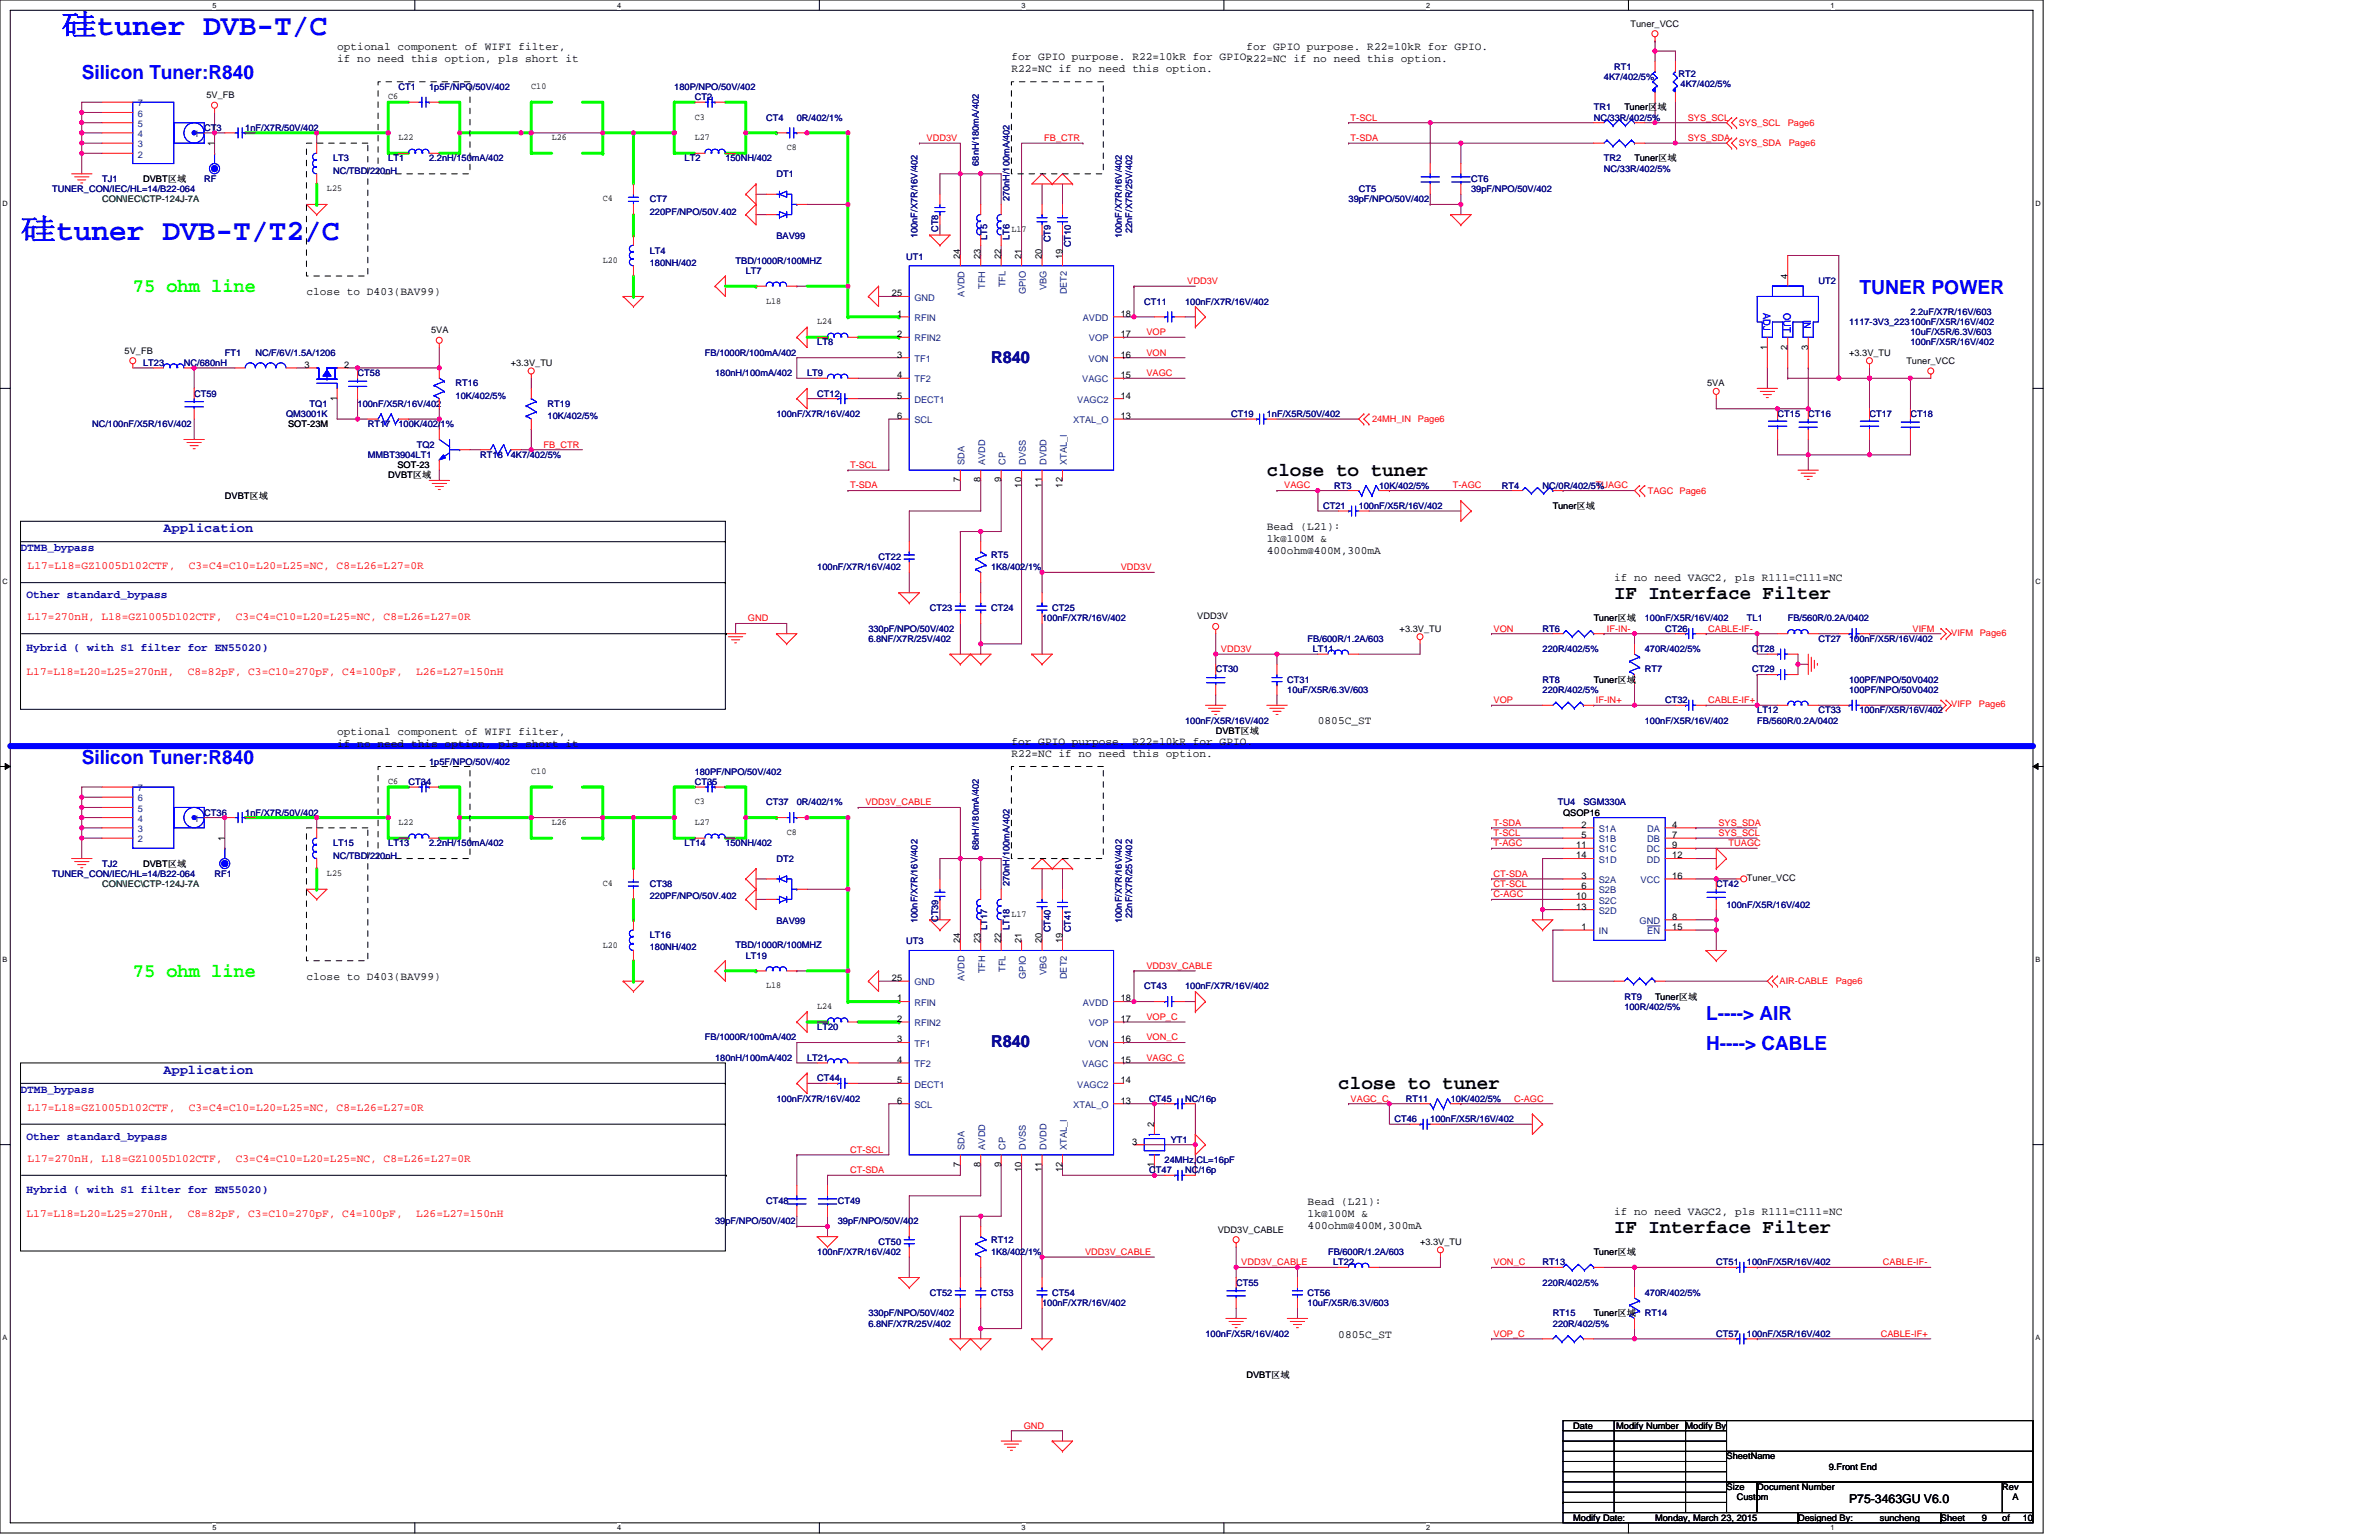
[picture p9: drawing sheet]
<svg xmlns="http://www.w3.org/2000/svg" width="432mm" height="279mm" viewBox="0 0 432 279" stroke-linecap="round" stroke-linejoin="round" font-family="sans-serif">
<defs><g id="words">
<g font-size="5.4" fill="#00f">
<text x="11.1" y="6.4">硅tuner DVB-T/C</text>
<text x="3.7" y="43.5">硅tuner DVB-T/T2/C</text>
</g>
<g font-size="3.5" fill="#00f">
<text x="14.8" y="14.4">Silicon Tuner:R840</text>
<text x="337.5" y="53.3">TUNER POWER</text>
<text x="14.8" y="138.6">Silicon Tuner:R840</text>
<text x="309.7" y="185">L----&gt; AIR</text>
<text x="309.7" y="190.5">H----&gt; CABLE</text>
</g>
<g font-size="3.5" fill="#0f0">
<text x="24.1" y="53">75 ohm line</text>
<text x="24.1" y="177.3">75 ohm line</text>
</g>
<g font-size="3.5">
<text x="229.9" y="86.4">close to tuner</text>
<text x="293" y="108.7">IF Interface Filter</text>
<text x="242.9" y="197.7">close to tuner</text>
<text x="293" y="223.6">IF Interface Filter</text>
</g>
<g font-size="3" fill="#000080">
<text x="179.9" y="65.8">R840</text>
<text x="179.9" y="190">R840</text>
</g>
<g font-size="2.4" fill="#0000a0">
<text x="29.7" y="96.6">Application</text>
<text x="29.7" y="194.9">Application</text>
</g>
<text font-size="2.2" x="335.6" y="272.7">P75-3463GU V6.0</text>
<g font-size="2">
<text x="61.2" y="9.1">optional component of WIFI filter,</text>
<text x="61.2" y="11.2">if no need this option, pls short it</text>
<text x="183.6" y="10.9">for GPIO purpose. R22=10kR for GPIO.</text>
<text x="226.2" y="9.1">for GPIO purpose. R22=10kR for GPIO.</text>
<text x="226.2" y="11.2">R22=NC if no need this option.</text>
<text x="183.6" y="13.1">R22=NC if no need this option.</text>
<text x="55.6" y="53.6">close to D403(BAV99)</text>
<text x="229.9" y="96.2">Bead (L21):</text>
<text x="229.9" y="98.4">1k@100M &amp;</text>
<text x="229.9" y="100.6">400ohm@400M,300mA</text>
<text x="293" y="105.5">if no need VAGC2, pls R111=C111=NC</text>
<text x="239.2" y="131.4">0805C_ST</text>
<text x="61.2" y="133.3">optional component of WIFI filter,</text>
<text x="61.2" y="135.5">if no need this option, pls short it</text>
<text x="183.6" y="135.1">for GPIO purpose. R22=10kR for GPIO.</text>
<text x="183.6" y="137.3">R22=NC if no need this option.</text>
<text x="55.6" y="177.8">close to D403(BAV99)</text>
<text x="237.3" y="218.6">Bead (L21):</text>
<text x="237.3" y="220.8">1k@100M &amp;</text>
<text x="293" y="220.4">if no need VAGC2, pls R111=C111=NC</text>
<text x="237.3" y="222.9">400ohm@400M,300mA</text>
<text x="242.9" y="242.7">0805C_ST</text>
</g>
<g font-size="2" fill="#0000a0">
<text x="3.7" y="100">DTMB_bypass</text>
<text x="4.8" y="108.5">Other standard_bypass</text>
<text x="4.8" y="118.2">Hybrid ( with S1 filter for EN55020)</text>
<text x="3.7" y="198.3">DTMB_bypass</text>
<text x="4.8" y="206.8">Other standard_bypass</text>
<text x="4.8" y="216.4">Hybrid ( with S1 filter for EN55020)</text>
</g>
<g font-size="2" fill="#f00">
<text x="5" y="103.3">L17=L18=GZ1005D102CTF,</text>
<text x="34.3" y="103.3">C3=C4=C10=L20=L25=NC, C8=L26=L27=0R</text>
<text x="5" y="112.5">L17=270nH, L18=GZ1005D102CTF,</text>
<text x="42.8" y="112.5">C3=C4=C10=L20=L25=NC, C8=L26=L27=0R</text>
<text x="4.8" y="122.5">L17=L18=L20=L25=270nH,</text>
<text x="34.1" y="122.5">C8=82pF, C3=C10=270pF, C4=100pF,</text>
<text x="75.5" y="122.5">L26=L27=150nH</text>
<text x="5" y="201.5">L17=L18=GZ1005D102CTF,</text>
<text x="34.3" y="201.5">C3=C4=C10=L20=L25=NC, C8=L26=L27=0R</text>
<text x="5" y="210.8">L17=270nH, L18=GZ1005D102CTF,</text>
<text x="42.8" y="210.8">C3=C4=C10=L20=L25=NC, C8=L26=L27=0R</text>
<text x="4.8" y="220.8">L17=L18=L20=L25=270nH,</text>
<text x="34.1" y="220.8">C8=82pF, C3=C10=270pF, C4=100pF,</text>
<text x="75.5" y="220.8">L26=L27=150nH</text>
</g>
<g font-size="1.8" fill="#00f">
<text x="320" y="56.7" transform="rotate(90 320 56.7)">ADJ</text>
<text x="323.7" y="56.7" transform="rotate(90 323.7 56.7)">OUT</text>
<text x="327.4" y="58" transform="rotate(90 327.4 58)">IN</text>
</g>
<g font-size="1.7">
<text x="295.9" y="4.8">Tuner_VCC</text>
<text x="37.5" y="17.8">5V_FB</text>
<text x="96.4" y="16.2">C10</text>
<text x="70.5" y="18">C6</text>
<text x="126.1" y="21.7">C3</text>
<text x="294.8" y="20">Tuner区域</text>
<text x="38.9" y="26.5" transform="rotate(-90 38.9 26.5)">1</text>
<text x="72.3" y="25.4">L22</text>
<text x="100.1" y="25.4">L26</text>
<text x="126.1" y="25.4">L27</text>
<text x="142.8" y="27.3">C8</text>
<text x="296.7" y="29.3">Tuner区域</text>
<text x="26" y="33">DVBT区域</text>
<text x="59.4" y="34.7">L25</text>
<text x="109.4" y="36.6">C4</text>
<text x="109.4" y="47.7">L20</text>
<text x="174.3" y="46.9" transform="rotate(-90 174.3 46.9)">24</text>
<text x="178" y="46.9" transform="rotate(-90 178 46.9)">23</text>
<text x="181.7" y="46.9" transform="rotate(-90 181.7 46.9)">22</text>
<text x="183.6" y="42.1">L17</text>
<text x="185.4" y="46.9" transform="rotate(-90 185.4 46.9)">21</text>
<text x="189.1" y="46.9" transform="rotate(-90 189.1 46.9)">20</text>
<text x="192.8" y="46.9" transform="rotate(-90 192.8 46.9)">19</text>
<text x="161.9" y="53.8">25</text>
<text x="324.5" y="50.6" transform="rotate(-90 324.5 50.6)">4</text>
<text x="139.1" y="55.1">L18</text>
<text x="148.3" y="58.8">L24</text>
<text x="162.8" y="57.5">1</text>
<text x="203.4" y="57.5">18</text>
<text x="22.6" y="64.2">5V_FB</text>
<text x="78.3" y="60.5">5VA</text>
<text x="162.8" y="61.2">2</text>
<text x="162.8" y="64.9">3</text>
<text x="203.4" y="64.9">16</text>
<text x="203.4" y="61.2">17</text>
<text x="320.8" y="63.4" transform="rotate(-90 320.8 63.4)">1</text>
<text x="324.5" y="63.4" transform="rotate(-90 324.5 63.4)">2</text>
<text x="328.2" y="63.4" transform="rotate(-90 328.2 63.4)">3</text>
<text x="335.6" y="64.5">+3.3V_TU</text>
<text x="55.3" y="66.7">3</text>
<text x="62.5" y="66.7">2</text>
<text x="92.7" y="66.4">+3.3V_TU</text>
<text x="162.8" y="68.6">4</text>
<text x="203.4" y="68.6">15</text>
<text x="309.8" y="70.1">5VA</text>
<text x="346" y="66">Tuner_VCC</text>
<text x="52.3" y="77.5">SOT-23M</text>
<text x="61.2" y="72.7" transform="rotate(-90 61.2 72.7)">1</text>
<text x="162.8" y="72.3">5</text>
<text x="162.8" y="76">6</text>
<text x="203.4" y="76">13</text>
<text x="203.4" y="72.3">14</text>
<text x="70.5" y="86.8">DVBT区域</text>
<text x="72.1" y="84.9">SOT-23</text>
<text x="174.3" y="87.5" transform="rotate(-90 174.3 87.5)">7</text>
<text x="178" y="87.5" transform="rotate(-90 178 87.5)">8</text>
<text x="181.7" y="87.5" transform="rotate(-90 181.7 87.5)">9</text>
<text x="185.4" y="88.5" transform="rotate(-90 185.4 88.5)">10</text>
<text x="189.1" y="88.5" transform="rotate(-90 189.1 88.5)">11</text>
<text x="192.8" y="88.5" transform="rotate(-90 192.8 88.5)">12</text>
<text x="40.8" y="90.5">DVBT区域</text>
<text x="281.9" y="92.4">Tuner区域</text>
<text x="217.3" y="112.4">VDD3V</text>
<text x="289.3" y="112.7">Tuner区域</text>
<text x="254" y="114.6">+3.3V_TU</text>
<text x="289.3" y="123.9">Tuner区域</text>
<text x="220.7" y="133.1">DVBT区域</text>
<text x="70.5" y="142.2">C6</text>
<text x="96.4" y="140.4">C10</text>
<text x="72.3" y="149.6">L22</text>
<text x="100.1" y="149.6">L26</text>
<text x="126.1" y="145.9">C3</text>
<text x="126.1" y="149.6">L27</text>
<text x="283.7" y="148">QSOP16</text>
<text x="40.8" y="152.6" transform="rotate(-90 40.8 152.6)">1</text>
<text x="142.8" y="151.5">C8</text>
<text x="286.1" y="153.9">11</text>
<text x="286.1" y="155.7">14</text>
<text x="287" y="150.2">2</text>
<text x="287" y="152">5</text>
<text x="303.5" y="153.9">9</text>
<text x="303.5" y="155.7">12</text>
<text x="303.5" y="150.2">4</text>
<text x="303.5" y="152">7</text>
<text x="26" y="157.2">DVBT区域</text>
<text x="59.4" y="158.9">L25</text>
<text x="109.4" y="160.8">C4</text>
<text x="287" y="159.4">3</text>
<text x="287" y="161.3">6</text>
<text x="303.5" y="159.4">16</text>
<text x="317.1" y="159.8">Tuner_VCC</text>
<text x="183.6" y="166.3">L17</text>
<text x="286.1" y="163.2">10</text>
<text x="286.1" y="165">13</text>
<text x="303.5" y="166.9">8</text>
<text x="109.4" y="171.9">L20</text>
<text x="174.3" y="171.2" transform="rotate(-90 174.3 171.2)">24</text>
<text x="178" y="171.2" transform="rotate(-90 178 171.2)">23</text>
<text x="181.7" y="171.2" transform="rotate(-90 181.7 171.2)">22</text>
<text x="185.4" y="171.2" transform="rotate(-90 185.4 171.2)">21</text>
<text x="189.1" y="171.2" transform="rotate(-90 189.1 171.2)">20</text>
<text x="192.8" y="171.2" transform="rotate(-90 192.8 171.2)">19</text>
<text x="287" y="168.7">1</text>
<text x="303.5" y="168.7">15</text>
<text x="139.1" y="179.3">L18</text>
<text x="161.9" y="178">25</text>
<text x="148.3" y="183">L24</text>
<text x="162.8" y="185.4">2</text>
<text x="162.8" y="181.7">1</text>
<text x="203.4" y="181.7">18</text>
<text x="203.4" y="185.4">17</text>
<text x="300.4" y="181.4">Tuner区域</text>
<text x="162.8" y="189.1">3</text>
<text x="203.4" y="189.1">16</text>
<text x="162.8" y="192.8">4</text>
<text x="162.8" y="196.5">5</text>
<text x="203.4" y="196.5">14</text>
<text x="203.4" y="192.8">15</text>
<text x="162.8" y="200.2">6</text>
<text x="203.4" y="200.2">13</text>
<text x="205.5" y="207.7">3</text>
<text x="209.5" y="204.5" transform="rotate(-90 209.5 204.5)">2</text>
<text x="174.3" y="211.8" transform="rotate(-90 174.3 211.8)">7</text>
<text x="178" y="211.8" transform="rotate(-90 178 211.8)">8</text>
<text x="181.7" y="211.8" transform="rotate(-90 181.7 211.8)">9</text>
<text x="185.4" y="212.7" transform="rotate(-90 185.4 212.7)">10</text>
<text x="189.1" y="212.7" transform="rotate(-90 189.1 212.7)">11</text>
<text x="192.8" y="212.7" transform="rotate(-90 192.8 212.7)">12</text>
<text x="209.5" y="211.8" transform="rotate(-90 209.5 211.8)">1</text>
<text x="221" y="223.6">VDD3V_CABLE</text>
<text x="257.7" y="225.8">+3.3V_TU</text>
<text x="289.3" y="227.7">Tuner区域</text>
<text x="289.3" y="238.8">Tuner区域</text>
<text x="226.2" y="250">DVBT区域</text>
<text x="285.6" y="259.2">Date</text>
<text x="293.3" y="259.2">Modify Number</text>
<text x="305.9" y="259.2">Modify By</text>
<text x="313.4" y="264.8">SheetName</text>
<text x="331.9" y="266.6">9.Front End</text>
<text x="285.6" y="275.9">Modify Date:</text>
<text x="300.4" y="275.9">Monday, March 23, 2015</text>
<text x="313.4" y="270.3">Size</text>
<text x="315.2" y="272.2">Custom</text>
<text x="318.9" y="270.3">Document Number</text>
<text x="326.3" y="275.9">Designed By:</text>
<text x="341.2" y="275.9">suncheng</text>
<text x="352.3" y="275.9">Sheet</text>
<text x="359.7" y="275.9">9</text>
<text x="363.4" y="270.3">Rev</text>
<text x="363.4" y="275.9">of</text>
<text x="365.3" y="272.2">A</text>
<text x="367.1" y="275.9">10</text>
</g>
<g font-size="1.7" fill="#000080">
<text x="72.3" y="16.3">CT1</text>
<text x="77.9" y="16.3">1p5F/NPO/50V/402</text>
<text x="122.4" y="16.3">180P/NPO/50V/402</text>
<text x="291.1" y="14.5">4K7/402/5%</text>
<text x="293" y="12.6">RT1</text>
<text x="304.7" y="13.9">RT2</text>
<text x="305" y="15.8">4K7/402/5%</text>
<text x="37.1" y="23.7">CT3</text>
<text x="44.5" y="23.7">1nF/X7R/50V/402</text>
<text x="126.1" y="18.2">CT2</text>
<text x="139.1" y="21.9">CT4</text>
<text x="144.6" y="21.9">0R/402/1%</text>
<text x="289.3" y="20">TR1</text>
<text x="289.3" y="21.9">NC/33R/402/5%</text>
<text x="60.5" y="29.3">LT3</text>
<text x="70.5" y="29.3">LT1</text>
<text x="77.9" y="29.3">2.2nH/150mA/402</text>
<text x="124.2" y="29.3">LT2</text>
<text x="131.7" y="29.3">150NH/402</text>
<text x="291.1" y="29.3">TR2</text>
<text x="9.5" y="34.9">TUNER_CON/IEC/HL=14/B22-064</text>
<text x="18.5" y="33">TJ1</text>
<text x="37.1" y="33">RF</text>
<text x="60.5" y="31.5">NC/TBD/220nH</text>
<text x="140.9" y="32.1">DT1</text>
<text x="177.7" y="30.1" transform="rotate(-90 177.7 30.1)">68nH/180mA/402</text>
<text x="246.6" y="34.9">CT5</text>
<text x="267" y="33">CT6</text>
<text x="267" y="34.9">39pF/NPO/50V/402</text>
<text x="291.1" y="31.2">NC/33R/402/5%</text>
<text x="117.9" y="36.7">CT7</text>
<text x="117.9" y="38.9">220PF/NPO/50V.402</text>
<text x="183.2" y="36.5" transform="rotate(-90 183.2 36.5)">270nH/100mA/402</text>
<text x="244.8" y="36.7">39pF/NPO/50V/402</text>
<text x="117.9" y="46">LT4</text>
<text x="133.5" y="47.8">TBD/1000R/100MHZ</text>
<text x="140.9" y="43.4">BAV99</text>
<text x="164.5" y="47.1">UT1</text>
<text x="166.6" y="43.2" transform="rotate(-90 166.6 43.2)">100nF/X7R/16V/402</text>
<text x="170.3" y="42.1" transform="rotate(-90 170.3 42.1)">CT8</text>
<text x="179.2" y="43.6" transform="rotate(-90 179.2 43.6)">LT5</text>
<text x="183.2" y="43.6" transform="rotate(-90 183.2 43.6)">LT6</text>
<text x="190.7" y="44" transform="rotate(-90 190.7 44)">CT9</text>
<text x="194.4" y="44.9" transform="rotate(-90 194.4 44.9)">CT10</text>
<text x="203.6" y="43.2" transform="rotate(-90 203.6 43.2)">100nF/X7R/16V/402</text>
<text x="205.5" y="42.3" transform="rotate(-90 205.5 42.3)">22nF/X7R/25V/402</text>
<text x="117.9" y="48.2">180NH/402</text>
<text x="135.4" y="49.7">LT7</text>
<text x="330.1" y="51.6">UT2</text>
<text x="207.7" y="55.3">CT11</text>
<text x="215.1" y="55.3">100nF/X7R/16V/402</text>
<text x="335.6" y="59">1117-3V3_223100nF/X5R/16V/402</text>
<text x="346.8" y="57.1">2.2uF/X7R/16V/603</text>
<text x="40.8" y="64.5">FT1</text>
<text x="46.4" y="64.5">NC/F/6V/1.5A/1206</text>
<text x="128" y="64.5">FB/1000R/100mA/402</text>
<text x="148.3" y="62.7">LT8</text>
<text x="346.8" y="60.8">10uF/X5R/6.3V/603</text>
<text x="346.8" y="62.7">100nF/X5R/16V/402</text>
<text x="26" y="66.4">LT23</text>
<text x="33.4" y="66.4">NC/680nH</text>
<text x="35.2" y="71.9">CT59</text>
<text x="64.9" y="68.2">CT58</text>
<text x="82.7" y="70.1">RT16</text>
<text x="129.8" y="68.2">180nH/100mA/402</text>
<text x="146.5" y="68.2">LT9</text>
<text x="148.3" y="71.9">CT12</text>
<text x="16.7" y="77.5">NC/100nF/X5R/16V/402</text>
<text x="51.9" y="75.6">QM3001K</text>
<text x="56.2" y="73.8">TQ1</text>
<text x="64.9" y="73.8">100nF/X5R/16V/402</text>
<text x="66.8" y="77.5">RT17</text>
<text x="72.3" y="77.5">100K/402/1%</text>
<text x="82.7" y="72.3">10K/402/5%</text>
<text x="99.4" y="73.8">RT19</text>
<text x="99.4" y="76">10K/402/5%</text>
<text x="140.9" y="75.6">100nF/X7R/16V/402</text>
<text x="223.4" y="75.6">CT19</text>
<text x="229.9" y="75.6">1nF/X5R/50V/402</text>
<text x="322.6" y="75.6">CT15</text>
<text x="328.2" y="75.6">CT16</text>
<text x="339.3" y="75.6">CT17</text>
<text x="346.8" y="75.6">CT18</text>
<text x="66.8" y="83.1">MMBT3904LT1</text>
<text x="75.6" y="81.2">TQ2</text>
<text x="87.2" y="83.1">RT18</text>
<text x="92.7" y="83.1">4K7/402/5%</text>
<text x="242.2" y="88.6">RT3</text>
<text x="250.3" y="88.6">10K/402/5%</text>
<text x="272.6" y="88.6">RT4</text>
<text x="280" y="88.6">NC/0R/402/5%</text>
<text x="240.1" y="92.4">CT21</text>
<text x="246.6" y="92.4">100nF/X5R/16V/402</text>
<text x="159.5" y="101.6">CT22</text>
<text x="179.9" y="101.2">RT5</text>
<text x="148.3" y="103.5">100nF/X7R/16V/402</text>
<text x="179.9" y="103.5">1K8/402/1%</text>
<text x="168.7" y="110.9">CT23</text>
<text x="179.9" y="110.9">CT24</text>
<text x="189.1" y="112.7">100nF/X7R/16V/402</text>
<text x="191" y="110.9">CT25</text>
<text x="298.5" y="112.7">100nF/X5R/16V/402</text>
<text x="317.1" y="112.7">TL1</text>
<text x="324.5" y="112.7">FB/560R/0.2A/0402</text>
<text x="157.6" y="114.6">330pF/NPO/50V/402</text>
<text x="157.6" y="116.5">6.8NF/X7R/25V/402</text>
<text x="237.3" y="116.5">FB/600R/1.2A/603</text>
<text x="238.3" y="118.3">LT11</text>
<text x="280" y="114.6">RT6</text>
<text x="280" y="118.3">220R/402/5%</text>
<text x="298.5" y="118.3">470R/402/5%</text>
<text x="302.2" y="114.6">CT26</text>
<text x="318" y="118.3">CT28</text>
<text x="330.1" y="116.5">CT27</text>
<text x="335.6" y="116.5">100nF/X5R/16V/402</text>
<text x="220.7" y="122">CT30</text>
<text x="233.6" y="123.9">CT31</text>
<text x="233.6" y="125.7">10uF/X5R/6.3V/603</text>
<text x="280" y="123.9">RT8</text>
<text x="280" y="125.7">220R/402/5%</text>
<text x="298.5" y="122">RT7</text>
<text x="318" y="122">CT29</text>
<text x="335.6" y="123.9">100PF/NPO/50V0402</text>
<text x="335.6" y="125.7">100PF/NPO/50V0402</text>
<text x="215.1" y="131.3">100nF/X5R/16V/402</text>
<text x="298.5" y="131.3">100nF/X5R/16V/402</text>
<text x="302.2" y="127.6">CT32</text>
<text x="318.9" y="129.4">LT12</text>
<text x="318.9" y="131.3">FB/560R/0.2A/0402</text>
<text x="330.1" y="129.4">CT33</text>
<text x="337.5" y="129.4">100nF/X5R/16V/402</text>
<text x="74.2" y="142.4">CT34</text>
<text x="77.9" y="138.7">1p5F/NPO/50V/402</text>
<text x="126.1" y="142.4">CT35</text>
<text x="126.1" y="140.5">180PF/NPO/50V/402</text>
<text x="37.1" y="148">CT36</text>
<text x="44.5" y="148">1nF/X7R/50V/402</text>
<text x="139.1" y="146.1">CT37</text>
<text x="144.6" y="146.1">0R/402/1%</text>
<text x="282.8" y="146.1">TU4</text>
<text x="287.4" y="146.1">SGM330A</text>
<text x="60.5" y="153.5">LT15</text>
<text x="60.5" y="155.8">NC/TBD/220nH</text>
<text x="70.5" y="153.5">LT13</text>
<text x="77.9" y="153.5">2.2nH/150mA/402</text>
<text x="124.2" y="153.5">LT14</text>
<text x="131.7" y="153.5">150NH/402</text>
<text x="177.7" y="154.3" transform="rotate(-90 177.7 154.3)">68nH/180mA/402</text>
<text x="9.5" y="159.1">TUNER_CON/IEC/HL=14/B22-064</text>
<text x="18.5" y="157.2">TJ2</text>
<text x="38.9" y="159.1">RF1</text>
<text x="117.9" y="161">CT38</text>
<text x="140.9" y="156.3">DT2</text>
<text x="183.2" y="160.8" transform="rotate(-90 183.2 160.8)">270nH/100mA/402</text>
<text x="311.5" y="161">CT42</text>
<text x="117.9" y="163.2">220PF/NPO/50V.402</text>
<text x="140.9" y="167.6">BAV99</text>
<text x="166.6" y="167.4" transform="rotate(-90 166.6 167.4)">100nF/X7R/16V/402</text>
<text x="170.3" y="167.3" transform="rotate(-90 170.3 167.3)">CT39</text>
<text x="203.6" y="167.4" transform="rotate(-90 203.6 167.4)">100nF/X7R/16V/402</text>
<text x="205.5" y="166.5" transform="rotate(-90 205.5 166.5)">22nF/X7R/25V/402</text>
<text x="313.4" y="164.7">100nF/X5R/16V/402</text>
<text x="117.9" y="170.2">LT16</text>
<text x="117.9" y="172.4">180NH/402</text>
<text x="133.5" y="172.1">TBD/1000R/100MHZ</text>
<text x="135.4" y="173.9">LT19</text>
<text x="164.5" y="171.3">UT3</text>
<text x="179.2" y="168.7" transform="rotate(-90 179.2 168.7)">LT17</text>
<text x="183.2" y="168.7" transform="rotate(-90 183.2 168.7)">LT18</text>
<text x="190.7" y="169.1" transform="rotate(-90 190.7 169.1)">CT40</text>
<text x="194.4" y="169.1" transform="rotate(-90 194.4 169.1)">CT41</text>
<text x="207.7" y="179.5">CT43</text>
<text x="215.1" y="179.5">100nF/X7R/16V/402</text>
<text x="294.8" y="181.4">RT9</text>
<text x="294.8" y="183.2">100R/402/5%</text>
<text x="128" y="188.8">FB/1000R/100mA/402</text>
<text x="148.3" y="186.9">LT20</text>
<text x="129.8" y="192.5">180nH/100mA/402</text>
<text x="146.5" y="192.5">LT21</text>
<text x="148.3" y="196.2">CT44</text>
<text x="140.9" y="199.9">100nF/X7R/16V/402</text>
<text x="208.6" y="199.9">CT45</text>
<text x="215.1" y="199.9">NC/16p</text>
<text x="253.1" y="203.6">CT46</text>
<text x="255.1" y="199.9">RT11</text>
<text x="259.6" y="203.6">100nF/X5R/16V/402</text>
<text x="263.3" y="199.9">10K/402/5%</text>
<text x="212.5" y="207.3">YT1</text>
<text x="208.6" y="212.9">CT47</text>
<text x="211.4" y="211">24MHz,CL=16pF</text>
<text x="215.1" y="212.9">NC/16p</text>
<text x="139.1" y="218.4">CT48</text>
<text x="152.1" y="218.4">CT49</text>
<text x="129.8" y="222.1">39pF/NPO/50V/402</text>
<text x="148.3" y="227.7">100nF/X7R/16V/402</text>
<text x="152.1" y="222.1">39pF/NPO/50V/402</text>
<text x="159.5" y="225.8">CT50</text>
<text x="179.9" y="225.5">RT12</text>
<text x="179.9" y="227.7">1K8/402/1%</text>
<text x="241" y="227.7">FB/600R/1.2A/603</text>
<text x="224.4" y="233.3">CT55</text>
<text x="242" y="229.6">LT22</text>
<text x="280" y="229.6">RT13</text>
<text x="280" y="233.3">220R/402/5%</text>
<text x="311.5" y="229.6">CT51</text>
<text x="317.1" y="229.6">100nF/X5R/16V/402</text>
<text x="157.6" y="238.8">330pF/NPO/50V/402</text>
<text x="168.7" y="235.1">CT52</text>
<text x="179.9" y="235.1">CT53</text>
<text x="189.1" y="237">100nF/X7R/16V/402</text>
<text x="191" y="235.1">CT54</text>
<text x="237.3" y="235.1">CT56</text>
<text x="237.3" y="237">10uF/X5R/6.3V/603</text>
<text x="281.9" y="238.8">RT15</text>
<text x="298.5" y="238.8">RT14</text>
<text x="298.5" y="235.1">470R/402/5%</text>
<text x="157.6" y="240.7">6.8NF/X7R/25V/402</text>
<text x="218.8" y="242.5">100nF/X5R/16V/402</text>
<text x="281.9" y="240.7">220R/402/5%</text>
<text x="311.5" y="242.5">CT57</text>
<text x="317.1" y="242.5">100nF/X5R/16V/402</text>
</g>
<g font-size="1.7" fill="#004080">
<text x="25" y="23">5</text>
<text x="25" y="21.2">6</text>
<text x="25" y="19.3">7</text>
<text x="25" y="28.6">2</text>
<text x="25" y="26.7">3</text>
<text x="25" y="24.9">4</text>
<text x="35.2" y="24.9">1</text>
<text x="175.1" y="53.8" transform="rotate(-90 175.1 53.8)">AVDD</text>
<text x="178.8" y="52.4" transform="rotate(-90 178.8 52.4)">TFH</text>
<text x="182.5" y="52.1" transform="rotate(-90 182.5 52.1)">TFL</text>
<text x="186.2" y="53.4" transform="rotate(-90 186.2 53.4)">GPIO</text>
<text x="189.9" y="52.7" transform="rotate(-90 189.9 52.7)">VBG</text>
<text x="193.6" y="53.4" transform="rotate(-90 193.6 53.4)">DET2</text>
<text x="166" y="58.3">RFIN</text>
<text x="166" y="54.5">GND</text>
<text x="196.5" y="58.3">AVDD</text>
<text x="166" y="62">RFIN2</text>
<text x="166" y="65.7">TF1</text>
<text x="197.6" y="65.7">VON</text>
<text x="197.7" y="62">VOP</text>
<text x="166" y="69.4">TF2</text>
<text x="196.4" y="69.4">VAGC</text>
<text x="166" y="73.1">DECT1</text>
<text x="166" y="76.8">SCL</text>
<text x="194.8" y="76.8">XTAL_O</text>
<text x="195.5" y="73.1">VAGC2</text>
<text x="175.1" y="84.4" transform="rotate(-90 175.1 84.4)">SDA</text>
<text x="178.8" y="84.4" transform="rotate(-90 178.8 84.4)">AVDD</text>
<text x="182.5" y="84.4" transform="rotate(-90 182.5 84.4)">CP</text>
<text x="186.2" y="84.4" transform="rotate(-90 186.2 84.4)">DVSS</text>
<text x="189.9" y="84.4" transform="rotate(-90 189.9 84.4)">DVDD</text>
<text x="193.6" y="84.4" transform="rotate(-90 193.6 84.4)">XTAL_I</text>
<text x="25" y="143.6">7</text>
<text x="25" y="149.1">4</text>
<text x="25" y="147.3">5</text>
<text x="25" y="145.4">6</text>
<text x="35.2" y="149.1">1</text>
<text x="25" y="152.8">2</text>
<text x="25" y="151">3</text>
<text x="290.2" y="151">S1A</text>
<text x="290.2" y="152.8">S1B</text>
<text x="290.2" y="154.7">S1C</text>
<text x="298.9" y="154.7">DC</text>
<text x="299" y="151">DA</text>
<text x="299" y="152.8">DB</text>
<text x="290.2" y="156.5">S1D</text>
<text x="290.2" y="160.2">S2A</text>
<text x="297.8" y="160.2">VCC</text>
<text x="298.9" y="156.5">DD</text>
<text x="290.2" y="162.1">S2B</text>
<text x="290.2" y="163.9">S2C</text>
<text x="290.2" y="165.8">S2D</text>
<text x="297.6" y="167.6">GND</text>
<text x="290.2" y="169.5">IN</text>
<text x="299" y="169.5">EN</text>
<text x="166" y="178.8">GND</text>
<text x="175.1" y="178" transform="rotate(-90 175.1 178)">AVDD</text>
<text x="178.8" y="176.6" transform="rotate(-90 178.8 176.6)">TFH</text>
<text x="182.5" y="176.3" transform="rotate(-90 182.5 176.3)">TFL</text>
<text x="186.2" y="177.6" transform="rotate(-90 186.2 177.6)">GPIO</text>
<text x="189.9" y="176.9" transform="rotate(-90 189.9 176.9)">VBG</text>
<text x="193.6" y="177.7" transform="rotate(-90 193.6 177.7)">DET2</text>
<text x="166" y="182.5">RFIN</text>
<text x="196.5" y="182.5">AVDD</text>
<text x="166" y="186.2">RFIN2</text>
<text x="166" y="189.9">TF1</text>
<text x="197.6" y="189.9">VON</text>
<text x="197.7" y="186.2">VOP</text>
<text x="166" y="193.6">TF2</text>
<text x="166" y="197.3">DECT1</text>
<text x="195.5" y="197.3">VAGC2</text>
<text x="196.4" y="193.6">VAGC</text>
<text x="166" y="201">SCL</text>
<text x="194.8" y="201">XTAL_O</text>
<text x="175.1" y="208.6" transform="rotate(-90 175.1 208.6)">SDA</text>
<text x="178.8" y="208.6" transform="rotate(-90 178.8 208.6)">AVDD</text>
<text x="182.5" y="208.6" transform="rotate(-90 182.5 208.6)">CP</text>
<text x="186.2" y="208.6" transform="rotate(-90 186.2 208.6)">DVSS</text>
<text x="189.9" y="208.6" transform="rotate(-90 189.9 208.6)">DVDD</text>
<text x="193.6" y="208.6" transform="rotate(-90 193.6 208.6)">XTAL_I</text>
</g>
<g font-size="1.7" fill="#f00">
<text x="245.2" y="21.9">T-SCL</text>
<text x="306.3" y="21.9">SYS_SCL</text>
<text x="315.6" y="22.8">SYS_SCL</text>
<text x="324.5" y="22.8">Page6</text>
<text x="168.2" y="25.6">VDD3V</text>
<text x="189.5" y="25.6">FB_CTR</text>
<text x="245.2" y="25.6">T-SDA</text>
<text x="306.3" y="25.6">SYS_SDA</text>
<text x="315.6" y="26.5">SYS_SDA</text>
<text x="324.7" y="26.5">Page6</text>
<text x="215.5" y="51.5">VDD3V</text>
<text x="208.1" y="64.5">VON</text>
<text x="208.1" y="60.8">VOP</text>
<text x="208.1" y="68.2">VAGC</text>
<text x="249" y="76.6">24MH_IN</text>
<text x="257.4" y="76.6">Page6</text>
<text x="98.7" y="81.2">FB_CTR</text>
<text x="154.3" y="88.6">T-SDA</text>
<text x="154.3" y="84.9">T-SCL</text>
<text x="233.1" y="88.6">VAGC</text>
<text x="263.7" y="88.6">T-AGC</text>
<text x="289.6" y="88.6">TUAGC</text>
<text x="299.1" y="89.6">TAGC Page6</text>
<text x="203.4" y="103.5">VDD3V</text>
<text x="135.7" y="112.7">GND</text>
<text x="221.6" y="118.3">VDD3V</text>
<text x="271.1" y="114.6">VON</text>
<text x="291.7" y="114.6">IF-IN-</text>
<text x="310" y="114.6">CABLE-IF-</text>
<text x="347.1" y="114.6">VIFM</text>
<text x="354.2" y="115.3">VIFM</text>
<text x="359.3" y="115.3">Page6</text>
<text x="271.1" y="127.6">VOP</text>
<text x="289.6" y="127.6">IF-IN+</text>
<text x="310" y="127.6">CABLE-IF+</text>
<text x="354.2" y="128.3">VIFP</text>
<text x="359.2" y="128.3">Page6</text>
<text x="157.1" y="146.1">VDD3V_CABLE</text>
<text x="271.1" y="149.8">T-SDA</text>
<text x="311.9" y="149.8">SYS_SDA</text>
<text x="271.1" y="151.7">T-SCL</text>
<text x="271.1" y="153.5">T-AGC</text>
<text x="311.9" y="151.7">SYS_SCL</text>
<text x="313.8" y="153.5">TUAGC</text>
<text x="271.1" y="159.1">CT-SDA</text>
<text x="271.1" y="161">CT-SCL</text>
<text x="271.1" y="162.8">C-AGC</text>
<text x="208.1" y="175.8">VDD3V_CABLE</text>
<text x="323" y="178.6">AIR-CABLE</text>
<text x="333.2" y="178.6">Page6</text>
<text x="208.1" y="185">VOP_C</text>
<text x="208.1" y="188.8">VON_C</text>
<text x="208.1" y="192.5">VAGC_C</text>
<text x="245.2" y="199.9">VAGC_C</text>
<text x="274.8" y="199.9">C-AGC</text>
<text x="154.3" y="209.1">CT-SCL</text>
<text x="154.3" y="212.9">CT-SDA</text>
<text x="196.9" y="227.7">VDD3V_CABLE</text>
<text x="225.3" y="229.6">VDD3V_CABLE</text>
<text x="271.1" y="229.6">VON_C</text>
<text x="341.8" y="229.6">CABLE-IF-</text>
<text x="271.1" y="242.5">VOP_C</text>
<text x="341.4" y="242.5">CABLE-IF+</text>
<text x="185.8" y="259.2">GND</text>
</g>
<g font-size="1.7" fill="#008000">
<text x="18.5" y="36.7">CON\IEC\CTP-124J-7A</text>
<text x="18.5" y="161">CON\IEC\CTP-124J-7A</text>
</g>
<g font-size="1.3">
<text x="38.6" y="1.4">5</text>
<text x="112" y="1.4">4</text>
<text x="185.4" y="1.4">3</text>
<text x="258.8" y="1.4">2</text>
<text x="332.3" y="1.4">1</text>
<text x=".5" y="37.3">D</text>
<text x="369.5" y="37.3">D</text>
<text x=".5" y="105.9">C</text>
<text x="369.5" y="105.9">C</text>
<text x=".5" y="174.5">B</text>
<text x="369.5" y="174.5">B</text>
<text x=".5" y="243.1">A</text>
<text x="369.5" y="243.1">A</text>
<text x="38.6" y="277.7">5</text>
<text x="112" y="277.7">4</text>
<text x="185.4" y="277.7">3</text>
<text x="258.8" y="277.7">2</text>
<text x="332.3" y="277.7">1</text>
</g>
</g></defs>
<path d="M0 0h370.8v278.1h-370.8zM1.9 1.9h367.1v274.4h-367.1z" fill="none" stroke="#000" stroke-width=".18"/>
<g fill="#fff">
<path d="M38.6 .2h.7v1.5h-.7z"/>
<path d="M38.6 276.5h.7v1.4h-.7z"/>
</g>
<path d="M75.3 0v1.9M75.3 276.3v1.9" fill="none" stroke="#000" stroke-width=".18"/>
<g fill="#fff">
<path d="M112 .2h.7v1.5h-.7z"/>
<path d="M112 276.5h.7v1.4h-.7z"/>
</g>
<path d="M148.7 0v1.9M148.7 276.3v1.9" fill="none" stroke="#000" stroke-width=".18"/>
<g fill="#fff">
<path d="M185.4 .2h.7v1.5h-.7z"/>
<path d="M185.4 276.5h.7v1.4h-.7z"/>
</g>
<path d="M222.1 0v1.9M222.1 276.3v1.9" fill="none" stroke="#000" stroke-width=".18"/>
<g fill="#fff">
<path d="M258.8 .2h.8v1.5h-.8z"/>
<path d="M258.8 276.5h.8v1.4h-.8z"/>
</g>
<path d="M295.6 0v1.9M295.6 276.3v1.9" fill="none" stroke="#000" stroke-width=".18"/>
<g fill="#fff">
<path d="M332.3 .2h.7v1.5h-.7z"/>
<path d="M332.3 276.5h.7v1.4h-.7z"/>
<path d="M.5 36.2h.9v1.4h-.9z"/>
<path d="M369.5 36.2h.9v1.4h-.9z"/>
<path d="M.5 104.8h.9v1.4h-.9z"/>
<path d="M369.5 104.8h.9v1.4h-.9z"/>
</g>
<path d="M0 70.5h1.9M369 70.5h1.9" fill="none" stroke="#000" stroke-width=".18"/>
<g fill="#fff">
<path d="M.5 173.4h.8v1.4h-.8z"/>
<path d="M369.5 173.4h.8v1.4h-.8z"/>
</g>
<path d="M0 139.1h1.9M369 139.1h1.9" fill="none" stroke="#000" stroke-width=".18"/>
<path d="M.9 138.5l1 .6-1 .5zM369 139.1l.9-.6v1.1z" fill="#000" stroke="#000" stroke-width=".18"/>
<g fill="#fff">
<path d="M.5 242h.8v1.4h-.8z"/>
<path d="M369.5 242h.8v1.4h-.8z"/>
</g>
<g fill="none" stroke="#000" stroke-width=".18">
<path d="M3.7 94.6h128v34.1h-128zM3.7 98.3h128M131.7 98.3h.1M3.7 105.7h128M3.9 115h127.9M131.7 105.7h.1M131.8 115h.1M3.7 192.8h128v34.2h-128zM3.7 196.6h128M131.7 196.6h.1M0 207.7h1.9M3.7 204h128"/>
<path d="M3.9 213.2h127.9M131.7 204h.1M131.8 213.2h.1M369 207.7h1.9M283.7 257.7h29.7v16.7h-29.7zM283.7 259.6h29.7M293 257.7v16.7M305.9 257.7v16.7M313.4 257.7h55.6v5.6h-55.6zM283.7 274.4h42.6v1.9h-42.6zM283.7 261.5h29.7M283.7 263.3h29.7"/>
<path d="M283.7 265.2h29.7M283.7 267h29.7M283.7 268.9h29.7M283.7 270.7h29.7M283.7 272.6h.1M283.7 272.6h29.7M313.4 263.3h55.6v5.6h-55.6zM313.4 268.9h5.5v5.5h-5.5zM318.9 268.9h44.5v5.5h-44.5zM326.3 274.4h26v1.9h-26zM352.3 274.4h16.7v1.9h-16.7zM363.4 268.9h5.6v5.5h-5.6z"/>
</g>
<g fill="none" stroke="#800040" stroke-width=".18">
<path d="M18.5 18.5h-3.7v1.9M74.2 18.5h-3.7v5.6M79.7 18.5h3.7v5.6M100.1 18.5h-3.7v5.6M105.7 18.5h3.7v5.6M126.1 18.5h-3.7v5.6M131.7 18.5h3.7v5.6M300.4 7.4v1.9h3.7v1.8M300.4 9.3v1.8M300.4 7.4h.1M300.4 18.5v3.8M304.1 18.5v7.5"/>
<path d="M14.8 20.4v1.9M14.8 22.3v1.8M14.8 22.3h.1M14.8 24.1h.1M14.8 26h.1M14.8 24.1v1.9h3.7M14.8 27.8h.1M14.8 27.8v3.7M14.8 20.4h.1M14.8 22.3h3.7M14.8 24.1h3.7M14.8 26v1.8"/>
<path d="M14.8 27.8h3.7M14.8 20.4h3.7M37.1 24.1h1.8M38.9 24.1h1.9M38.9 24.1h.1M38.9 24.1v3.7M38.9 20.4v3.7M46.4 24.1h11.1M57.5 24.1v1.9M57.5 33.4v3.7M57.5 24.1h.1M57.5 24.1h13"/>
<path d="M70.5 24.1v3.7h1.8M70.5 24.1h.1M83.4 24.1v3.7h-3.7M83.4 24.1h.1M83.4 24.1h11.2M94.6 24.1h.1M94.6 24.1h1.8M96.4 24.1v3.7h3.7M96.4 24.1h.1M96.4 24.1h13M109.4 24.1v3.7h-1.9M109.4 24.1h.1"/>
<path d="M109.4 24.1h5.6M115 38.9v3.8M115 24.1h.1M115 24.1v9.3M115 24.1h7.4M122.4 24.1h.1M122.4 24.1v3.7h3.7M135.4 24.1h.1M135.4 24.1h5.5M135.4 24.1v3.7h-1.9M137.2 35.2h1.9M137.2 38.9h1.9"/>
<path d="M146.5 24.1h.1M146.5 37.1h7.4M146.5 24.1h7.4v13M153.9 37.1v14.8M153.9 37.1h.1M166.9 26h7.4v5.5M166.9 26h.1M174.3 31.5h3.7M174.3 31.5h-3.7v3.7M174.3 31.5h.1M174.3 31.5v14.9M178 31.5h3.7v5.6"/>
<path d="M178 31.5h.1M178 31.5v5.6M189.1 33.4v3.7M192.8 33.4v3.7M196.6 26h-11.2v20.4M196.6 26h.1M244.8 22.3h14.8v7.4M244.8 22.3h.1M244.8 26h20.4v3.7M244.8 26h.1M259.6 35.2v1.9M259.6 37.1h.1"/>
<path d="M259.6 22.3h.1M259.6 22.3h29.7M259.6 37.1h5.6M265.2 37.1v1.8M265.2 26h.1M265.2 35.2v1.9M265.2 26h24.1M298.5 22.3h1.9M298.5 26h5.6M300.4 22.3h.1M300.4 22.3h13M304.1 26h.1"/>
<path d="M304.1 26h9.3M115 50.1v3.7M131.7 51.9h5.5M144.6 51.9h9.3v5.6h9.3M144.6 51.9h.1M159.5 53.8h3.7M170.6 40.8v1.9M178 44.5v1.9M181.7 44.5v1.9M189.1 42.7v3.7M192.8 42.7v3.7M204 57.5h1.8"/>
<path d="M205.8 57.5h3.7M205.8 51.9h.1M205.8 51.9v5.6M205.8 51.9h11.2M215.1 57.5h1.9M324.5 46.4h9.3v22.2M24.1 66.8h3.7M35.2 76v3.7M35.2 66.8v3.7M35.2 66.8h.1M35.2 66.8h7.5M53.8 66.8h1.8"/>
<path d="M61.2 72.3v3.7h3.7M63.1 66.8h1.8M64.9 76h1.9M64.9 66.8h.1M64.9 72.3h.1M64.9 72.3v3.7M74.2 76h.1M74.2 76h5.5M79.7 63.1v3.7h-14.8M79.7 74.2v1.8M79.7 76v1.9M96.4 77.9h.1"/>
<path d="M96.4 68.6v1.9M96.4 77.9v3.7M146.5 61.2h1.8M146.5 72.3h3.7M155.8 61.2h7.4M155.8 68.6h7.4M155.8 72.3h7.4M163.2 76h-1.9v9.3h-7.4M163.2 64.9h-18.6v3.7h3.7M204 68.6h.1M204 64.9h.1M204 61.2h.1"/>
<path d="M204 76h22.2M204 68.6h11.1M204 64.9h11.1M204 61.2h11.1M231.8 76h14.8M311.5 72.3v1.9h11.1M320.8 66.8v3.7M322.6 74.2h.1M322.6 79.7v2.8h5.6v2.8M324.5 66.8v1.8M324.5 68.6h.1M324.5 68.6h22.3"/>
<path d="M328.2 79.7v2.8M328.2 66.8h.1M328.2 66.8v7.4h-5.6M333.8 68.6h.1M339.3 79.7h.1M339.3 68.6v5.6M339.3 66.8h.1M339.3 68.6h.1M339.3 66.8v1.8M339.3 79.7v2.8M346.8 68.6h3.7M346.8 79.7v2.8h-7.5"/>
<path d="M346.8 68.6h.1M346.8 68.6v5.6M79.7 85.3v1.9M85.3 81.6h1.9M94.6 81.6h1.8M96.4 81.6h.1M96.4 81.6h9.3M153.9 89h.1M153.9 85.3h.1M174.3 87.2v1.8h-20.4M174.3 96.4h.1M174.3 96.4v11.1"/>
<path d="M174.3 96.4h3.7M178 96.4v1.9M178 87.2v5.5h-13v5.6M181.7 87.2v9.2h-3.7M185.4 87.2v29.6h-7.4M189.1 87.2v16.6M231.8 89h.1M231.8 89h7.4M239.2 89h.1M239.2 89v3.7h3.7M239.2 89h5.6M248.5 92.7h16.7"/>
<path d="M252.2 89h.1M252.2 89h22.2M283.7 89h.1M283.7 89h13M328.2 82.5h.1M328.2 82.5h11.1M133.5 113.1h9.3v1.9M133.5 113.1v1.9M133.5 113.1h.1M165 103.8v3.7M174.3 113.1v5.6M178 105.7v1.8"/>
<path d="M178 116.8h.1M178 113.1v3.7M178 116.8v1.9M189.1 103.8h.1M189.1 103.8v3.7M189.1 113.1v5.6M189.1 103.8h20.4M220.7 118.7h11.1v1.8M220.7 118.7h.1M220.7 115v3.7M220.7 118.7v1.8M231.8 118.7h7.4"/>
<path d="M257.7 116.8v1.9h-11.1M270.7 115h.1M270.7 115h11.2M291.1 115h.1M291.1 115h5.6M296.7 115h.1M296.7 115h7.4M296.7 115v1.8M309.7 115h9.2v3.7h1.9M309.7 115h.1M318.9 115h.1M318.9 115h3.7"/>
<path d="M326.3 118.7v1.8h1.9M330.1 115h3.7M339.3 115h.1M339.3 115h13M220.7 126.1v1.9M231.8 126.1v1.9M270.7 128h.1M270.7 128h9.3M289.3 128h.1M289.3 128h7.4M296.7 124.2h.1M296.7 128h7.4"/>
<path d="M296.7 124.2v3.8M309.7 128h.1M309.7 128h9.2M318.9 128h3.7M318.9 122.4h1.9M318.9 122.4h.1M318.9 122.4v5.6M326.3 120.5h.1M326.3 120.5v1.9M330.1 128h3.7M339.3 128h13M14.8 144.6v1.9"/>
<path d="M14.8 146.5v1.8M14.8 146.5h.1M14.8 148.3h.1M14.8 150.2h.1M14.8 148.3v1.9h3.7M14.8 152.1h.1M14.8 152.1v3.7M14.8 144.6h.1M14.8 150.2v1.9M14.8 148.3h3.7M14.8 146.5h3.7M14.8 152.1h3.7"/>
<path d="M14.8 144.6h3.7M18.5 142.8h-3.7v1.8M37.1 148.3h3.7M40.8 148.3h.1M40.8 148.3v5.6M46.4 148.3h11.1M57.5 148.3v1.9M57.5 157.6v3.7M57.5 148.3h.1M57.5 148.3h13M70.5 148.3v3.8h1.8M70.5 148.3h.1"/>
<path d="M74.2 142.8h-3.7v5.5M79.7 142.8h3.7v5.5M83.4 148.3v3.8h-3.7M83.4 148.3h.1M83.4 148.3h13M96.4 148.3v3.8h3.7M96.4 148.3h.1M96.4 148.3h13M100.1 142.8h-3.7v5.5M105.7 142.8h3.7v5.5M109.4 148.3v3.8h-1.9M109.4 148.3h.1"/>
<path d="M109.4 148.3h5.6M115 148.3h.1M115 148.3v9.3M115 148.3h7.4M122.4 148.3h.1M122.4 148.3v3.8h3.7M126.1 142.8h-3.7v5.5M131.7 142.8h3.7v5.5M135.4 148.3h.1M135.4 148.3h5.5M135.4 148.3v3.8h-1.9M137.2 159.5h1.9"/>
<path d="M146.5 148.3h.1M146.5 148.3h7.4v27.8M155.8 146.5h18.5v9.3M155.8 146.5h.1M174.3 155.8h3.7M174.3 155.8h-3.7v3.7M174.3 155.8h.1M174.3 155.8v14.8M178 155.8h3.7v5.5M178 155.8h.1M178 155.8v5.5M189.1 157.6v3.7"/>
<path d="M192.8 157.6v3.7M270.7 150.2h.1M270.7 152.1h.1M270.7 159.5h.1M270.7 153.9h.1M270.7 152.1h13M270.7 159.5h13M270.7 150.2h13M270.7 153.9h13M283.7 155.8h-3.7v9.2h3.7M307.8 150.2h.1M307.8 152.1h.1"/>
<path d="M307.8 153.9h.1M307.8 155.8h3.7M307.8 159.5h3.7M307.8 152.1h11.1M307.8 150.2h11.1M307.8 153.9h11.1M311.5 159.5h.1M311.5 159.5h3.7M115 163.2v3.7M115 174.3v3.7M131.7 176.1h5.5M137.2 163.2h1.9"/>
<path d="M144.6 176.1h9.3v5.6h9.3M144.6 176.1h.1M146.5 161.3h7.4M153.9 161.3h.1M159.5 178h3.7M170.6 165v1.9M178 168.7v1.9M181.7 168.7v1.9M189.1 166.9v3.7M192.8 166.9v3.7M205.8 176.1h.1M205.8 176.1v5.6"/>
<path d="M205.8 176.1h11.2M270.7 161.3h.1M270.7 163.2h.1M270.7 161.3h13M270.7 163.2h13M280 165h.1M280 165v1.9M283.7 168.7h-1.8v9.3h11.1M302.2 178h18.6M307.8 166.9h3.7M307.8 168.7h3.7M311.5 168.7h.1"/>
<path d="M311.5 165v1.9M311.5 166.9h.1M311.5 166.9v5.5M146.5 185.4h1.8M146.5 196.6h3.7M155.8 185.4h7.4M155.8 192.8h7.4M155.8 196.6h7.4M163.2 189.1h-18.6v3.7h3.7M204 192.8h.1M204 189.1h.1M204 185.4h.1"/>
<path d="M204 181.7h1.8M204 192.8h11.1M204 189.1h11.1M204 185.4h11.1M205.8 181.7h3.7M215.1 181.7h1.9M144.6 209.5h.1M144.6 209.5v5.6M150.2 213.2h.1M150.2 213.2v1.9M163.2 200.3h-1.9v9.2h-16.7M174.3 211.4v1.8h-24.1"/>
<path d="M178 211.4v5.6h-13v5.5M181.7 211.4v9.3h-3.7M185.4 211.4v29.6h-7.4v-3.7M189.1 211.4v16.7M192.8 211.4v1.8h16.7M204 200.3h5.5M205.8 207.7h11.2M209.5 200.3h.1M209.5 211.4h.1M209.5 213.2h1.9M209.5 200.3h1.9M209.5 200.3v3.7"/>
<path d="M209.5 211.4v1.8M217 207.7h.1M217 200.3v7.4M217 207.7v5.5M244.8 200.3h.1M244.8 200.3h7.4M252.2 200.3v3.7h3.7M252.2 200.3h.1M252.2 200.3h5.5M261.5 204h16.6M265.2 200.3h.1M265.2 200.3h16.7"/>
<path d="M144.6 222.5h.1M144.6 220.7v1.8M144.6 222.5h5.6M150.2 220.7v1.8M150.2 222.5v1.9M165 228.1v3.7M174.3 220.7h.1M174.3 220.7v11.1M174.3 237.3v5.6M174.3 220.7h3.7M178 229.9v1.9M178 220.7v1.8"/>
<path d="M189.1 228.1h.1M189.1 228.1v3.7M189.1 237.3v5.6M189.1 228.1h20.4M224.4 229.9h11.1v1.9M224.4 229.9h.1M224.4 237.3v1.9M224.4 226.2v3.7M224.4 229.9v1.9M235.5 229.9h7.4M235.5 237.3v1.9M261.5 228.1v1.8h-11.2"/>
<path d="M270.7 229.9h.1M270.7 229.9h11.2M291.1 229.9h5.6M296.7 229.9h.1M296.7 229.9h16.7M296.7 229.9v3.7M318.9 229.9h.1M318.9 229.9h31.6M178 241h.1M178 241v1.9M183.6 259.6h9.2v1.9M183.6 259.6v1.9"/>
<path d="M183.6 259.6h.1M270.7 242.9h.1M270.7 242.9h9.3M289.3 242.9h7.4M296.7 241h.1M296.7 242.9h16.7M296.7 241v1.9M318.9 242.9h.1M318.9 242.9h31.6"/>
</g>
<g fill="#f0f" stroke="#f0f" stroke-width=".18">
<circle cx="304.1" cy="25.9" r=".36"/>
<circle cx="300.4" cy="22.2" r=".36"/>
<circle cx="300.4" cy="9.3" r=".36"/>
<circle cx="265.2" cy="37.1" r=".36"/>
<circle cx="259.6" cy="22.2" r=".36"/>
<circle cx="265.2" cy="25.9" r=".36"/>
<circle cx="239.2" cy="89" r=".36"/>
<circle cx="296.7" cy="115" r=".36"/>
<circle cx="296.7" cy="127.9" r=".36"/>
<circle cx="318.9" cy="115" r=".36"/>
<circle cx="326.3" cy="120.5" r=".37"/>
<circle cx="318.9" cy="127.9" r=".36"/>
<circle cx="296.7" cy="229.9" r=".36"/>
<circle cx="296.7" cy="242.9" r=".37"/>
<circle cx="150.2" cy="222.5" r=".37"/>
<circle cx="231.8" cy="118.7" r=".36"/>
<circle cx="153.9" cy="51.9" r=".36"/>
<circle cx="178" cy="96.4" r=".37"/>
<circle cx="189.1" cy="103.8" r=".37"/>
<circle cx="135.4" cy="24.1" r=".36"/>
<circle cx="115" cy="24.1" r=".36"/>
<circle cx="122.4" cy="24.1" r=".37"/>
<circle cx="70.5" cy="24.1" r=".36"/>
<circle cx="109.4" cy="24.1" r=".36"/>
<circle cx="96.4" cy="24.1" r=".36"/>
<circle cx="94.6" cy="24.1" r=".37"/>
<circle cx="83.4" cy="24.1" r=".36"/>
<circle cx="57.5" cy="24.1" r=".37"/>
<circle cx="205.8" cy="57.5" r=".38"/>
<circle cx="178" cy="31.5" r=".37"/>
<circle cx="146.5" cy="24.1" r=".36"/>
<circle cx="174.3" cy="31.5" r=".36"/>
<circle cx="14.8" cy="22.2" r=".36"/>
<circle cx="14.8" cy="24.1" r=".36"/>
<circle cx="14.8" cy="25.9" r=".36"/>
<circle cx="14.8" cy="27.8" r=".36"/>
<circle cx="14.8" cy="20.4" r=".37"/>
<circle cx="178" cy="116.8" r=".37"/>
<circle cx="220.6" cy="118.7" r=".36"/>
<circle cx="235.5" cy="229.9" r=".36"/>
<circle cx="153.9" cy="176.1" r=".36"/>
<circle cx="178" cy="220.6" r=".37"/>
<circle cx="189.1" cy="228.1" r=".36"/>
<circle cx="135.4" cy="148.3" r=".36"/>
<circle cx="115" cy="148.3" r=".36"/>
<circle cx="122.4" cy="148.3" r=".37"/>
<circle cx="70.5" cy="148.3" r=".36"/>
<circle cx="109.4" cy="148.3" r=".36"/>
<circle cx="96.4" cy="148.3" r=".36"/>
<circle cx="83.4" cy="148.3" r=".36"/>
<circle cx="57.5" cy="148.3" r=".37"/>
<circle cx="205.8" cy="181.7" r=".37"/>
<circle cx="178" cy="155.7" r=".37"/>
<circle cx="209.5" cy="200.3" r=".36"/>
<circle cx="153.9" cy="161.3" r=".36"/>
<circle cx="146.5" cy="148.3" r=".36"/>
<circle cx="209.5" cy="213.2" r=".36"/>
<circle cx="174.3" cy="155.7" r=".36"/>
<circle cx="14.8" cy="146.5" r=".36"/>
<circle cx="14.8" cy="148.3" r=".36"/>
<circle cx="14.8" cy="150.2" r=".37"/>
<circle cx="14.8" cy="152" r=".36"/>
<circle cx="14.8" cy="144.6" r=".36"/>
<circle cx="224.4" cy="229.9" r=".37"/>
<circle cx="216.9" cy="207.7" r=".36"/>
<circle cx="252.2" cy="200.3" r=".37"/>
<circle cx="333.8" cy="68.6" r=".36"/>
<circle cx="328.2" cy="82.5" r=".36"/>
<circle cx="322.6" cy="74.2" r=".36"/>
<circle cx="328.2" cy="74.2" r=".36"/>
<circle cx="339.3" cy="82.5" r=".36"/>
<circle cx="339.3" cy="68.6" r=".36"/>
<circle cx="346.7" cy="68.6" r=".36"/>
<circle cx="153.9" cy="148.3" r=".36"/>
<circle cx="153.9" cy="24.1" r=".36"/>
<circle cx="153.9" cy="37.1" r=".36"/>
<circle cx="311.5" cy="159.5" r=".37"/>
<circle cx="311.5" cy="168.7" r=".37"/>
<circle cx="280" cy="165" r=".37"/>
<circle cx="311.5" cy="166.9" r=".36"/>
<circle cx="178" cy="241" r=".37"/>
<circle cx="79.7" cy="76" r=".37"/>
<circle cx="79.7" cy="66.7" r=".37"/>
<circle cx="64.9" cy="66.7" r=".37"/>
<circle cx="64.9" cy="76" r=".37"/>
<circle cx="96.4" cy="81.6" r=".36"/>
<circle cx="35.2" cy="66.7" r=".37"/>
<circle cx="38.9" cy="24.1" r=".37"/>
<circle cx="40.8" cy="148.3" r=".36"/>
</g>
<g fill="none" stroke="#f00" stroke-width=".18">
<path d="M18.5 18.5h5.6M38.9 19.7v.7M74.2 18.5h1.8M77.9 18.5h1.8M126.1 18.5h1.9M129.8 18.5h1.9M300.4 6.7v.7M300.4 11.1v1.9M300.4 16.7v1.8M304.1 11.1v1.9M304.1 16.7v1.8M13 31.5h3.7"/>
<path d="M13.5 32.1h2.7M14.1 32.6h1.5M14.6 33.2h.4M18.5 24.1h5.6M18.5 27.8h5.6M18.5 22.3h5.6M18.5 26h5.6M18.5 20.4h5.6M37.1 24.1h.1M38.9 27.8h.1M40.8 24.1h1.9M44.5 24.1h1.9"/>
<path d="M55.6 37.1h3.8l-1.9 1.8M55.6 37.1h.1M55.6 37.1l1.9 1.8M57.5 38.9h.1M57.5 26v1.8M57.5 31.5v1.9M72.3 27.8h1.9M77.9 27.8h1.8M115 33.4v1.8M115 37.1v1.8M126.1 27.8h1.9M131.7 27.8h1.8"/>
<path d="M135.4 38.9h.1M135.4 35.2h.1M135.4 35.2l1.8 1.9M137.2 37.1v3.7l-1.8-1.9M137.2 37.1h.1M137.2 33.4v3.7M137.2 33.4h.1M137.2 33.4l-1.8 1.8M137.2 37.1l-1.8 1.8M139.1 35.2h1.8M139.1 38.9h1.8M140.9 24.1h1.9"/>
<path d="M144.6 24.1h1.9M144.6 37.1h1.9M170.6 35.2v1.9M170.6 38.9v1.9M178 37.1v1.8M181.7 37.1v1.8M189.1 31.5l-1.8 1.9h3.7M189.1 31.5h.1M189.1 31.5l1.9 1.9M189.1 37.1v1.8M191 33.4h3.7M191 33.4h.1"/>
<path d="M192.8 31.5h.1M192.8 31.5l-1.8 1.9M192.8 31.5l1.9 1.9M192.8 37.1v1.8M194.7 33.4h.1M259.6 29.7v1.8M259.6 33.4v1.8M263.3 38.9h3.7l-1.8 1.9M263.3 38.9h.1M263.3 38.9l1.9 1.9M265.2 29.7v1.8M265.2 33.4v1.8"/>
<path d="M289.3 22.3h1.8M289.3 26h1.8M296.7 22.3h1.8M296.7 26h1.8M314.3 21.3h.1M314.3 23.2h.1M314.3 25h.1M314.3 26.9h.1M314.3 21.3l-.9 1 .9 .9M314.3 25l-.9 1 .9 .9M315.2 23.2h.1M315.2 21.3h.1"/>
<path d="M315.2 26.9h.1M315.2 25h.1M315.2 21.3l-.9 1 .9 .9M315.2 25l-.9 1 .9 .9M113.1 53.8h3.7l-1.8 1.8M113.1 53.8h.1M113.1 53.8l1.9 1.8M115 55.6h.1M115 42.7v1.8M115 48.2v1.9M129.8 51.9h.1M131.7 50.1v3.7l-1.9-1.9"/>
<path d="M131.7 50.1h.1M131.7 50.1l-1.9 1.8M137.2 51.9h1.9M142.8 51.9h1.8M146.5 59.4v3.7l-1.9-1.9M146.5 59.4h.1M146.5 59.4l-1.9 1.8M157.6 53.8h.1M159.5 51.9v3.7l-1.9-1.8M159.5 51.9h.1M159.5 51.9l-1.9 1.9M163.2 57.5h1.8"/>
<path d="M163.2 53.8h1.8M168.7 42.7h3.7l-1.8 1.8M168.7 42.7h.1M168.7 42.7l1.9 1.8M170.6 44.5h.1M174.3 46.4v1.8M178 42.7v1.8M178 46.4v1.8M181.7 42.7v1.8M181.7 46.4v1.8M185.4 46.4v1.8M189.1 40.8v1.9"/>
<path d="M189.1 46.4v1.8M192.8 40.8v1.9M192.8 46.4v1.8M202.1 57.5h1.9M209.5 57.5h1.9M213.2 57.5h1.9M217 59.4h.1M218.8 57.5l-1.8-1.9v3.8M218.8 57.5h.1M218.8 57.5l-1.8 1.9M265.2 40.8h.1M324.5 46.4v5.5"/>
<path d="M24.1 66v.8M27.8 66.8h1.9M33.4 79.7h3.7M33.4 66.8h1.8M35.2 70.5v1.8M35.2 74.2v1.8M42.7 66.8h1.8M51.9 66.8h1.9M55.6 66.8h1.9M61.2 70.5v1.8M61.2 66.8h1.9M64.9 66.8v1.8"/>
<path d="M64.9 70.5v1.8M66.8 76h1.8M72.3 76h1.9M79.7 62.3v.8M79.7 66.8v1.8M79.7 72.3v1.9M79.7 77.9v1.8M96.4 67.9v.7M96.4 70.5v1.8M96.4 76v1.9M144.6 61.2h.1M144.6 72.3h.1"/>
<path d="M146.5 70.5v3.7l-1.9-1.9M146.5 70.5h.1M146.5 70.5l-1.9 1.8M148.3 61.2h1.9M148.3 68.6h1.9M150.2 72.3h1.9M153.9 61.2h1.9M153.9 68.6h1.9M153.9 72.3h1.9M163.2 76h1.8M163.2 61.2h1.8M163.2 64.9h1.8"/>
<path d="M163.2 68.6h1.8M163.2 72.3h1.8M202.1 76h1.9M202.1 61.2h1.9M202.1 64.9h1.9M202.1 68.6h1.9M202.1 72.3h1.9M226.2 76h1.9M229.9 76h1.9M247.5 75.1h.1M247.5 77h.1M247.5 75.1l-.9 .9 .9 1"/>
<path d="M248.5 77h.1M248.5 75.1h.1M248.5 75.1l-1 .9 1 1M311.5 71.6v.7M318.9 70.5h3.7M319.5 71h2.6M320 71.6h1.5M320.6 72.1h.4M320.8 61.2v5.6M322.6 74.2v1.8M322.6 77.9v1.8M324.5 61.2v5.6"/>
<path d="M328.2 61.2v5.6M328.2 74.2v1.8M328.2 77.9v1.8M339.3 66v.8M339.3 74.2v1.8M339.3 77.9v1.8M346.8 74.2v1.8M346.8 77.9v1.8M350.5 67.9v.7M33.9 80.3h2.6M34.5 80.9h1.5M35.1 81.4h.3"/>
<path d="M77.9 87.2h3.7M78.4 87.7h2.6M79 88.3h1.5M79.5 88.8h.4M79.7 83.4v1.9M83.4 81.6h1.9M87.2 81.6h1.8M92.7 81.6h1.9M165 98.3v1.8M174.3 85.3v1.9M178 85.3v1.9M178 98.3v1.8"/>
<path d="M181.7 85.3v1.9M185.4 85.3v1.9M189.1 85.3v1.9M192.8 85.3v1.9M242.9 92.7h1.9M244.8 89h1.8M246.6 92.7h1.9M250.3 89h1.9M265.2 90.9v3.7l1.8-1.9M265.2 90.9h.1M265.2 90.9l1.8 1.8M267 92.7h.1"/>
<path d="M274.4 89h1.9M281.9 89h1.8M297.6 88.1h.1M297.6 89.9h.1M297.6 88.1l-.9 .9 .9 .9M298.5 89.9h.1M298.5 88.1h.1M298.5 88.1l-.9 .9 .9 .9M326.3 85.3h3.8M326.9 85.9h2.6M327.5 86.4h1.5M328 87h.4"/>
<path d="M131.7 115h3.7M132.2 115.5h2.6M132.8 116.1h1.5M133.3 116.6h.4M140.9 115h3.7l-1.8 1.8M140.9 115h.1M140.9 115l1.9 1.8M142.8 116.8h.1M163.2 107.5h3.7l-1.9 1.9M163.2 107.5h.1M163.2 107.5l1.8 1.9M165 109.4h.1"/>
<path d="M165 102v1.8M172.4 118.7h3.7M172.4 118.7h.1M172.4 118.7l1.9 1.8M174.3 107.5v1.9M174.3 111.3v1.8M176.1 118.7h3.8l-1.9 1.8M176.1 118.7h.1M176.1 118.7l-1.8 1.8M176.1 118.7l1.9 1.8M178 103.8v1.9M178 107.5v1.9"/>
<path d="M178 111.3v1.8M187.3 118.7h3.7l-1.9 1.8M187.3 118.7h.1M187.3 118.7l1.8 1.8M189.1 107.5v1.9M189.1 111.3v1.8M220.7 114.2v.8M239.2 118.7h1.8M244.8 118.7h1.8M257.7 116.1v.7M281.9 115h1.8M289.3 115h1.8"/>
<path d="M296.7 116.8v1.9M304.1 115h1.8M307.8 115h1.9M320.8 118.7h1.8M322.6 115h1.9M324.5 118.7h1.8M328.2 118.7v3.7M328.2 115h1.9M328.8 119.2v2.6M329.3 119.8v1.5M333.8 115h1.8M337.5 115h1.8"/>
<path d="M352.3 115.9h.1M352.3 114h.1M352.3 114l.9 1-.9 .9M353.2 115.9h.1M353.2 114h.1M353.2 114l1 1-1 .9M174.3 120.5h.1M178 120.5h.1M189.1 120.5h.1M218.8 128h3.7M219.4 128.5h2.6M219.9 129.1h1.5"/>
<path d="M220.5 129.6h.4M220.7 120.5v1.9M220.7 124.2v1.9M229.9 128h3.7M230.5 128.5h2.6M231 129.1h1.5M231.6 129.6h.4M231.8 120.5v1.9M231.8 124.2v1.9M280 128h1.9M287.4 128h1.9M296.7 122.4v1.8"/>
<path d="M304.1 128h1.8M307.8 128h1.9M320.8 122.4h1.8M322.6 128h1.9M324.5 122.4h1.8M328.2 128h1.9M329.9 120.4v.3M333.8 128h1.8M337.5 128h1.8M352.3 128.9h.1M352.3 127h.1M352.3 127l.9 1-.9 .9"/>
<path d="M353.2 128.9h.1M353.2 127h.1M353.2 127l1 1-1 .9M13 155.8h3.7M13.5 156.3h2.7M14.1 156.9h1.5M14.6 157.4h.4M18.5 148.3h5.6M18.5 150.2h5.6M18.5 152.1h5.6M18.5 146.5h5.6M18.5 144.6h5.6"/>
<path d="M18.5 142.8h5.6M37.1 148.3h.1M40.8 153.9h.1M40.8 148.3h1.9M44.5 148.3h1.9M57.5 150.2v1.9M57.5 155.8v1.8M72.3 152.1h1.9M74.2 142.8h1.8M77.9 152.1h1.8M77.9 142.8h1.8M115 157.6v1.9"/>
<path d="M126.1 152.1h1.9M126.1 142.8h1.9M129.8 142.8h1.9M131.7 152.1h1.8M135.4 159.5h.1M135.4 159.5l1.8 1.8M137.2 157.6v3.7M137.2 157.6h.1M137.2 157.6l-1.8 1.9M139.1 159.5h1.8M140.9 148.3h1.9M144.6 148.3h1.9"/>
<path d="M170.6 159.5v1.8M189.1 155.8l-1.8 1.8h3.7M189.1 155.8h.1M189.1 155.8l1.9 1.8M191 157.6h3.7M191 157.6h.1M192.8 155.8h.1M192.8 155.8l-1.8 1.8M192.8 155.8l1.9 1.8M194.7 157.6h.1M283.7 159.5h5.6M283.7 150.2h5.6"/>
<path d="M283.7 152.1h5.6M283.7 153.9h5.6M283.7 155.8h5.6M302.2 159.5h5.6M302.2 150.2h5.6M302.2 152.1h5.6M302.2 153.9h5.6M302.2 155.8h5.6M311.5 157.6h.1M311.5 159.5v1.8M313.4 155.8l-1.9-1.9v3.7M313.4 155.8h.1"/>
<path d="M313.4 155.8l-1.9 1.8M315.2 159.5h.8M55.6 161.3h3.8l-1.9 1.9M55.6 161.3h.1M55.6 161.3l1.9 1.9M57.5 163.2h.1M113.1 178h3.7l-1.8 1.9M113.1 178h.1M113.1 178l1.9 1.9M115 179.9h.1M115 161.3v1.9M115 166.9v1.8"/>
<path d="M115 172.4v1.9M129.8 176.1h.1M131.7 174.3v3.7l-1.9-1.9M131.7 174.3h.1M131.7 174.3l-1.9 1.8M135.4 163.2h.1M137.2 161.3v3.7l-1.8-1.8M137.2 161.3h.1M137.2 161.3l-1.8 1.9M137.2 176.1h1.9M139.1 163.2h1.8M142.8 176.1h1.8"/>
<path d="M144.6 161.3h1.9M157.6 178h.1M159.5 176.1v3.8l-1.9-1.9M159.5 176.1h.1M159.5 176.1l-1.9 1.9M163.2 178h1.8M168.7 166.9h3.7l-1.8 1.8M168.7 166.9h.1M168.7 166.9l1.9 1.8M170.6 168.7h.1M170.6 163.2v1.8M174.3 170.6v1.8"/>
<path d="M178 161.3v1.9M178 166.9v1.8M178 170.6v1.8M181.7 161.3v1.9M181.7 166.9v1.8M181.7 170.6v1.8M185.4 170.6v1.8M189.1 161.3v1.9M189.1 165v1.9M189.1 170.6v1.8M192.8 161.3v1.9M192.8 165v1.9"/>
<path d="M192.8 170.6v1.8M278.1 166.9h3.8l-1.9 1.8M278.1 166.9h.1M278.1 166.9l1.9 1.8M280 168.7h.1M283.7 163.2h5.6M283.7 161.3h5.6M283.7 165h5.6M283.7 168.7h5.6M293 178h1.8M300.4 178h1.8M302.2 168.7h5.6"/>
<path d="M302.2 166.9h5.6M309.7 172.4h3.7l-1.9 1.9M309.7 172.4h.1M309.7 172.4l1.8 1.9M311.5 174.3h.1M311.5 163.2v1.8M321.7 177.1h.1M321.7 178.9h.1M321.7 177.1l-.9 .9 .9 .9M322.6 178.9h.1M322.6 177.1h.1M322.6 177.1l-.9 .9 .9 .9"/>
<path d="M144.6 185.4h.1M144.6 196.6h.1M146.5 183.6v3.7l-1.9-1.9M146.5 183.6h.1M146.5 194.7v3.7l-1.9-1.8M146.5 194.7h.1M146.5 183.6l-1.9 1.8M146.5 194.7l-1.9 1.9M148.3 185.4h1.9M148.3 192.8h1.9M150.2 196.6h1.9M153.9 185.4h1.9"/>
<path d="M153.9 192.8h1.9M153.9 196.6h1.9M163.2 185.4h1.8M163.2 189.1h1.8M163.2 192.8h1.8M163.2 196.6h1.8M163.2 181.7h1.8M202.1 185.4h1.9M202.1 189.1h1.9M202.1 192.8h1.9M202.1 196.6h1.9M202.1 181.7h1.9"/>
<path d="M209.5 181.7h1.9M213.2 181.7h1.9M217 183.6h.1M218.8 181.7l-1.8-1.8v3.7M218.8 181.7h.1M218.8 181.7l-1.8 1.9M144.6 215.1v1.9M144.6 218.8v1.9M150.2 215.1v1.9M150.2 218.8v1.9M163.2 200.3h1.8M174.3 209.5v1.9"/>
<path d="M178 209.5v1.9M181.7 209.5v1.9M185.4 209.5v1.9M189.1 209.5v1.9M192.8 209.5v1.9M202.1 200.3h1.9M205.8 207.7h1.9M209.5 204v1.8M209.5 209.5v1.9M211.4 200.3h1.8M211.4 213.2h1.8M215.1 200.3h1.9"/>
<path d="M215.1 213.2h1.9M217 205.8v3.7l1.8-1.8M217 205.8h.1M217 205.8l1.8 1.9M218.8 207.7h.1M255.9 204h1.8M257.7 200.3h1.9M259.6 204h1.9M263.3 200.3h1.9M278.1 202.1v3.7l1.9-1.8M278.1 202.1h.1M278.1 202.1l1.9 1.9"/>
<path d="M280 204h.1M148.3 224.4h3.8l-1.9 1.8M148.3 224.4h.1M148.3 224.4l1.9 1.8M150.2 226.2h.1M163.2 231.8h3.7l-1.9 1.8M163.2 231.8h.1M163.2 231.8l1.8 1.8M165 233.6h.1M165 222.5v1.9M165 226.2v1.9M174.3 231.8v1.8"/>
<path d="M174.3 235.5v1.8M178 222.5v1.9M178 228.1v1.8M178 231.8v1.8M178 235.5v1.8M189.1 231.8v1.8M189.1 235.5v1.8M222.5 239.2h3.7M223.1 239.8h2.6M224.4 225.5v.7M224.4 231.8v1.8M224.4 235.5v1.8"/>
<path d="M233.6 239.2h3.7M234.2 239.8h2.6M235.5 231.8v1.8M235.5 235.5v1.8M242.9 229.9h1.9M248.5 229.9h1.8M261.5 227.3v.8M281.9 229.9h1.8M289.3 229.9h1.8M296.7 233.6v1.9M296.7 239.2v1.8M313.4 229.9h1.8"/>
<path d="M317.1 229.9h1.8M172.4 242.9h3.7M172.4 242.9h.1M172.4 242.9l1.9 1.9M174.3 244.8h.1M176.1 242.9h3.8l-1.9 1.9M176.1 242.9h.1M176.1 242.9l-1.8 1.9M176.1 242.9l1.9 1.9M178 244.8h.1M187.3 242.9h3.7l-1.9 1.9M187.3 242.9h.1"/>
<path d="M187.3 242.9l1.8 1.9M189.1 244.8h.1M223.6 240.3h1.5M224.2 240.9h.4M234.8 240.3h1.4M235.3 240.9h.4M280 242.9h1.9M287.4 242.9h1.9M313.4 242.9h1.8M317.1 242.9h1.8M181.7 261.5h3.7M182.3 262h2.6"/>
<path d="M182.8 262.6h1.5M183.4 263.1h.4M191 261.5h3.7l-1.9 1.8M191 261.5h.1M191 261.5l1.8 1.8M192.8 263.3h.1"/>
<circle cx="38.9" cy="19.1" r=".55"/>
<circle cx="300.4" cy="6.1" r=".55"/>
<circle cx="24.1" cy="65.4" r=".55"/>
<circle cx="79.7" cy="61.7" r=".55"/>
<circle cx="96.4" cy="67.3" r=".55"/>
<circle cx="311.5" cy="71" r=".55"/>
<circle cx="339.3" cy="65.4" r=".55"/>
<circle cx="350.4" cy="67.3" r=".55"/>
<circle cx="220.6" cy="113.7" r=".55"/>
<circle cx="257.7" cy="115.5" r=".54"/>
<circle cx="316.5" cy="159.5" r=".55"/>
<circle cx="224.3" cy="224.9" r=".55"/>
<circle cx="261.4" cy="226.8" r=".54"/>
</g>
<path d="M1.9 135.4h367.1" fill="none" stroke="#00f" stroke-width="1.1"/>
<g fill="none" stroke="#0f0" stroke-width=".55">
<path d="M74.2 18.5h-3.7v9.3h3.7M79.7 18.5h3.7v9.3h-3.7M100.1 18.5h-3.7v9.3h3.7M105.7 18.5h3.7v9.3M126.1 18.5h-3.7v9.3h3.7M131.7 18.5h3.7v9.3h-3.7M44.5 24.1h26M57.5 37.1h.1M57.5 33.4v3.7M83.4 24.1h13M105.7 27.8h3.7M109.4 24.1h13"/>
<path d="M109.4 27.8h.1M115 24.1v9.3M115 38.9v3.8M135.4 24.1h5.5M140.9 24.1h.1M146.5 24.1h7.4v33.4M115 42.7h.1M115 53.8h.1M115 50.1v3.7M131.7 51.9h5.5M137.2 51.9h.1M146.5 51.9h7.4"/>
<path d="M153.9 51.9h.1M153.9 57.5h.1M153.9 57.5h9.3M163.2 57.5h.1M146.5 61.2h3.7M150.2 61.2h.1M155.8 61.2h7.4M163.2 61.2h.1M44.5 148.3h26M57.5 157.6v3.7M74.2 142.8h-3.7v9.3h3.7M79.7 142.8h3.7v9.3h-3.7"/>
<path d="M83.4 148.3h13M100.1 142.8h-3.7v9.3h3.7M105.7 142.8h3.7v9.3M105.7 152.1h3.7M109.4 148.3h13M109.4 152.1h.1M115 148.3v9.3M126.1 142.8h-3.7v9.3h3.7M131.7 142.8h3.7v9.3h-3.7M135.4 148.3h5.5M140.9 148.3h.1M146.5 148.3h7.4v33.4"/>
<path d="M57.5 161.3h.1M115 166.9h.1M115 178h.1M115 163.2v3.7M115 174.3v3.7M131.7 176.1h5.5M137.2 176.1h.1M146.5 176.1h7.4M153.9 176.1h.1M146.5 185.4h3.7M150.2 185.4h.1M153.9 181.7h.1"/>
<path d="M153.9 181.7h9.3M155.8 185.4h7.4M163.2 185.4h.1M163.2 181.7h.1"/>
</g>
<path d="M68.6 14.8h16.7v16.7h-16.7zM183.6 14.8h16.7v16.7h-16.7zM55.6 26h11.2v24.1h-11.2zM68.6 139.1h16.7v16.7h-16.7zM183.6 139.1h16.7v16.7h-16.7zM55.6 150.2h11.2v24.1h-11.2z" fill="none" stroke="#000" stroke-width=".18" stroke-dasharray="1 1 1 1 1 1 1 1"/>
<g fill="none" stroke="#00f" stroke-width=".18">
<path d="M24.1 18.5h7.4v11.2h-7.4zM76 18.5h.6M76.6 17.6v1.9M77.3 17.6v1.9M77.3 18.5h.6M77.9 18.5h.1M128 18.5h.5M128.5 17.6v1.9M129.2 17.6v1.9M129.2 18.5h.6M129.8 18.5h.1M300 16.3h.1"/>
<path d="M300 14.8h.1M300 13.4h.1M300 16.3l.4 .4M300 14.8l.8 .8M300 13.4l.8 .7M300.4 13h.1M300.4 13l-.4 .4M300.8 15.6h.1M300.8 14.1h.1M300.8 15.6l-.8 .7M300.8 14.1l-.8 .7M303.7 16.3h.1"/>
<path d="M303.7 14.8h.1M303.7 13.4h.1M303.7 16.3l.4 .4M303.7 14.8l.8 .8M303.7 13.4l.8 .7M304.1 13h.1M304.1 13l-.4 .4M304.5 15.6h.1M304.5 14.1h.1M304.5 15.6l-.8 .7M304.5 14.1l-.8 .7M31.5 22.3h5.6v3.7h-5.6z"/>
<path d="M35.2 24.1h1.9M37.1 24.1h.1M38.9 27.8h.1M38.9 27.8v1.9M42.7 24.1h.5M43.2 23.2v1.8M44 23.2v1.8M44 24.1h.5M44.5 24.1h.1M57.5 30.2a.64 .64 0 0 0-.8 .7 .64 .64 0 0 0 .8 .6M57.5 28.9a.73 .73 0 0 0-.8 .8 .73 .73 0 0 0 .8 .7M57.5 27.8a.64 .64 0 0 0-.8 .6 .64 .64 0 0 0 .8 .7"/>
<path d="M74.2 27.8a.64 .64 0 0 1 .6-.7 .64 .64 0 0 1 .6 .7M75.3 27.8a.73 .73 0 0 1 .7-.7 .73 .73 0 0 1 .8 .7M76.6 27.8a.64 .64 0 0 1 .6-.7 .64 .64 0 0 1 .7 .7M114 36.5h1.9M114 35.8h1.9M115 36.5v.6M115 35.2h.1M115 35.2v.6M128 27.8a.63 .63 0 0 1 .6-.7 .63 .63 0 0 1 .6 .7M129.1 27.8a.73 .73 0 0 1 .7-.7 .73 .73 0 0 1 .7 .7M130.4 27.8a.63 .63 0 0 1 .6-.7 .63 .63 0 0 1 .6 .7M140.9 35.2h.6"/>
<path d="M140.9 38.9h.6M141.5 38.4h.1M141.5 39.5h.1M141.5 38.4v1.1M141.5 35.2h.1M141.5 35.2l1.3-.5v1.1zM141.5 34.7v1.1M141.5 38.4l1.3 .5M142.8 24.1h.5M142.8 38.4v1.1M142.8 35.2h.9v3.7h-.9M142.8 38.9l-1.3 .6"/>
<path d="M143.3 23.2v1.8M143.7 37.1h.9M144.1 23.2v1.8M144.1 24.1h.5M144.6 24.1h.1M144.6 37.1h.1M169.7 37.7h1.8M169.7 38.4h1.8M170.6 37.1v.6M170.6 38.9h.1M170.6 38.4v.5M178 38.9a.63 .63 0 0 0-.7 .7 .63 .63 0 0 0 .7 .6"/>
<path d="M181.7 38.9a.63 .63 0 0 0-.7 .7 .63 .63 0 0 0 .7 .6M188.2 39.5h1.9M189.1 38.9h.1M189.1 38.9v.6M191.9 39.5h1.9M192.8 38.9h.1M192.8 38.9v.6M257.9 32.1h3.4M257.9 33h3.4M259.6 33v.4M259.6 32.1h.1M259.6 31.5v.6"/>
<path d="M263.5 32.1h3.3M263.5 33h3.3M265.2 33v.4M265.2 32.1h.1M265.2 31.5v.6M291.7 21.7h.1M291.7 25.4h.1M291.7 21.7l-.6 .6M291.7 21.7l1.1 1.1M291.7 25.4l-.6 .6M291.7 25.4l1.1 1.1M292.8 22.8h.1"/>
<path d="M292.8 26.5h.1M293.9 21.7h.1M293.9 25.4h.1M293.9 21.7l-1.1 1.1M293.9 21.7l1.1 1.1M293.9 25.4l-1.1 1.1M293.9 25.4l1.1 1.1M295 22.8h.1M295 26.5h.1M296.1 21.7h.1M296.1 25.4h.1M296.1 21.7l-1.1 1.1"/>
<path d="M296.1 21.7l.6 .6M296.1 25.4l-1.1 1.1M296.1 25.4l.6 .6M296.7 22.3h.1M296.7 26h.1M115 46.9a.63 .63 0 0 0-.8 .7 .63 .63 0 0 0 .8 .6M115 45.6a.73 .73 0 0 0-.8 .7 .73 .73 0 0 0 .8 .8M115 44.5a.63 .63 0 0 0-.8 .6 .63 .63 0 0 0 .8 .7M139.1 51.9a.64 .64 0 0 1 .6-.7 .64 .64 0 0 1 .6 .7M140.2 51.9a.73 .73 0 0 1 .7-.7 .73 .73 0 0 1 .7 .7M141.5 51.9a.64 .64 0 0 1 .6-.7 .64 .64 0 0 1 .6 .7M165 48.2h37.1v37.1h-37.1z"/>
<path d="M178 40.1a.73 .73 0 0 0-.7 .7 .73 .73 0 0 0 .7 .7M178 41.4a.63 .63 0 0 0-.7 .6 .63 .63 0 0 0 .7 .6M181.7 41.4a.63 .63 0 0 0-.7 .6 .63 .63 0 0 0 .7 .6M181.7 40.1a.73 .73 0 0 0-.7 .7 .73 .73 0 0 0 .7 .7M188.2 40.2h1.9M189.1 40.2v.6M191.9 40.2h1.9M192.8 40.2v.6M211.4 57.5h.1M211.4 57.5h.5M211.9 56.6v1.8M212.7 56.6v1.8"/>
<path d="M212.7 57.5h.5M318.9 53.8h11.2v4.6h-1v2.8h-1.8v-2.8h-1.9v2.8h-1.8v-2.8h-1.9v2.8h-1.9v-2.8h-.9zM321.7 51.9h5.6M321.7 51.9v1.9M321.7 51.9h.1M327.3 51.9v1.9M29.7 66.7a.63 .63 0 0 1 .6-.7 .63 .63 0 0 1 .6 .7M30.8 66.7a.73 .73 0 0 1 .7-.7 .73 .73 0 0 1 .8 .7M32.1 66.7a.63 .63 0 0 1 .6-.7 .63 .63 0 0 1 .6 .7M33.6 72.9h3.3M33.6 73.8h3.3M35.2 73.8v.4"/>
<path d="M35.2 72.9h.1M35.2 72.3v.6M44.5 66.7a.91 .91 0 0 1 .9-.9 .91 .91 0 0 1 .9 .9M46.4 66.7a.92 .92 0 0 1 .9-.9 .92 .92 0 0 1 .9 .9M48.2 66.7a.92 .92 0 0 1 .9-.9 .92 .92 0 0 1 1 .9M50.1 66.7a.91 .91 0 0 1 .9-.9 .91 .91 0 0 1 .9 .9M57.5 68.8h3.7M57.5 69.5h3.7v1M57.9 68.6v-1.8h-.4h.4v2M59.4 68.8h.1M60.8 67v1.6M60.8 66.8v2"/>
<path d="M61.2 66.8h-1.8v2M63.2 69.2h3.4M63.2 70.1h3.4M64.9 70.1v.4M64.9 69.2h.1M64.9 68.6v.6M69.2 75.1h.1M69.2 75.1l-.6 .9M69.2 75.1l.7 1.9M69.9 77h.1M71 75.1h.1M71 75.1l-1.1 1.9"/>
<path d="M71 75.1l.8 1.9M71.8 77h.1M72.3 76h.1M72.3 76l-.5 1M78.8 69.9h.1M78.8 71.8h.1M78.8 69.9l1.9 1.1M78.8 71.8l.9 .5M79.7 72.3h.1M79.7 79.7l1.9 1.3M79.7 68.6l1 .6M80.7 69.2h.1"/>
<path d="M80.7 71h.1M80.7 69.2l-1.9 .7M80.7 71l-1.9 .8M81.6 79.7v3.7M95.5 75.5h.1M95.5 73.6h.1M95.5 75.5l.9 .5M95.5 73.6l1.8 1.1M96.4 72.3h.1M96.4 72.3l.9 .6M97.3 74.7h.1M97.3 72.9h.1"/>
<path d="M97.3 74.7l-1.8 .8M97.3 72.9l-1.8 .7M150.2 61.2a.63 .63 0 0 1 .6-.7 .63 .63 0 0 1 .6 .7M150.2 68.6a.63 .63 0 0 1 .6-.7 .63 .63 0 0 1 .6 .7M151.3 61.2a.73 .73 0 0 1 .8-.7 .73 .73 0 0 1 .7 .7M151.3 68.6a.73 .73 0 0 1 .8-.7 .73 .73 0 0 1 .7 .7M152.1 72.3h.1M152.1 72.3h.5M152.6 61.2a.63 .63 0 0 1 .6-.7 .63 .63 0 0 1 .7 .7M152.6 71.4v1.9M152.6 68.6a.63 .63 0 0 1 .6-.7 .63 .63 0 0 1 .7 .7M153.4 71.4v1.9"/>
<path d="M153.4 72.3h.5M228.1 76h.1M228.1 76h.5M228.6 75.1v1.9M229.4 75.1v1.9M229.4 76h.5M321 77.3h3.3M321 76.4h3.3M322.6 76v.4M322.6 77.3h.1M322.6 77.3v.6M326.5 76.6h3.4"/>
<path d="M326.5 77.5h3.4M328.2 77.5v.4M328.2 76.6h.1M328.2 76v.6M337.7 77.3h3.3M337.7 76.4h3.3M339.3 76v.4M339.3 77.3h.1M339.3 77.3v.6M345.1 76.6h3.3M345.1 77.5h3.3M346.8 77.5v.4"/>
<path d="M346.8 76.6h.1M346.8 76v.6M79.7 83.4h.1M81.6 81h.1M81.6 82.1l-1.9 1.3M81.6 81.6h1.8M83.4 81.6h.1M89.6 80.7h.1M89.6 80.7l-.6 .9M89.6 80.7l.7 1.8M90.3 82.5h.1M91.4 80.7h.1"/>
<path d="M91.4 80.7l-1.1 1.8M91.4 80.7l.8 1.8M92.2 82.5h.1M92.7 81.6h.1M92.7 81.6l-.5 .9M244.8 92.7h.1M244.8 92.7h.5M245.3 91.8v1.8M246.1 91.8v1.8M246.1 92.7h.5M246.6 89h.1M246.6 89l.6 .9"/>
<path d="M247.2 89.9h.1M247.9 88.1h.1M247.9 88.1l1.1 1.8M247.9 88.1l-.7 1.8M249 89.9h.1M249.8 88.1h.1M249.8 88.1l.5 .9M249.8 88.1l-.8 1.8M276.8 88.5h.1M276.8 88.5l-.5 .5M276.8 88.5l1.2 1.1M278 89.6h.1"/>
<path d="M279.1 88.5h.1M279.1 88.5l-1.1 1.1M279.1 88.5l1.1 1.1M280.2 89.6h.1M281.3 88.5h.1M281.3 88.5l-1.1 1.1M281.3 88.5l.6 .5M281.9 89h.1M164.1 101.4h1.9M164.1 100.7h1.9M165 101.4v.6M165 100.1h.1"/>
<path d="M165 100.1v.6M173.4 110.7h1.8M173.4 110h1.8M174.3 110.7v.6M174.3 109.4h.1M174.3 109.4v.6M177.1 103.3h.1M177.1 101.4h.1M177.1 110.7h1.8M177.1 110h1.8M177.1 103.3l.9 .5M177.1 101.4l1.8 1.2"/>
<path d="M178 100.1h.1M178 110.7v.6M178 109.4h.1M178 109.4v.6M178 100.1l.9 .6M178.9 102.6h.1M178.9 100.7h.1M178.9 102.6l-1.8 .7M178.9 100.7l-1.8 .7M188.2 110.7h1.9M188.2 110h1.9M189.1 110.7v.6"/>
<path d="M189.1 109.4h.1M189.1 109.4v.6M241 118.7a.64 .64 0 0 1 .7-.8 .64 .64 0 0 1 .6 .8M242.2 118.7a.73 .73 0 0 1 .7-.8 .73 .73 0 0 1 .7 .8M243.5 118.7a.64 .64 0 0 1 .6-.8 .64 .64 0 0 1 .6 .8M284.2 114.4h.1M284.2 114.4l-.5 .6M284.2 114.4l1.2 1.1M285.4 115.5h.1M286.5 114.4h.1M286.5 114.4l-1.1 1.1M286.5 114.4l1.1 1.1"/>
<path d="M287.6 115.5h.1M288.7 114.4h.1M288.7 114.4l-1.1 1.1M288.7 114.4l.6 .6M289.3 115h.1M295.8 120h.1M295.8 120l1.8 1.1M296.7 118.7l.9 .5M297.6 119.2h.1M297.6 119.2l-1.8 .8M305.9 115h.1M305.9 115h.6"/>
<path d="M306.5 114v1.9M307.3 114v1.9M307.3 115h.5M322.6 118.7h.1M322.6 118.7h.6M323.2 117.8v1.8M323.9 117.8v1.8M323.9 118.7h.6M324.5 115a.64 .64 0 0 1 .6-.8 .64 .64 0 0 1 .7 .8M325.6 115a.73 .73 0 0 1 .7-.8 .73 .73 0 0 1 .8 .8M326.9 115a.64 .64 0 0 1 .6-.8 .64 .64 0 0 1 .7 .8M335.6 115h.1"/>
<path d="M335.6 115h.6M336.2 114v1.9M336.9 114v1.9M336.9 115h.6M219 122.9h3.3M219 123.9h3.3M220.7 123.9v.3M220.7 122.9h.1M220.7 122.4v.5M230.9 122.9h1.8M230.9 123.7h1.8M231.8 122.4v.5"/>
<path d="M231.8 124.2h.1M231.8 123.7v.5M282.4 127.4h.1M282.4 127.4l-.5 .6M282.4 127.4l1.1 1.1M283.5 128.5h.1M284.6 127.4h.1M284.6 127.4l-1.1 1.1M284.6 127.4l1.2 1.1M285.8 128.5h.1M286.9 127.4h.1M286.9 127.4l-1.1 1.1"/>
<path d="M286.9 127.4l.5 .6M287.4 128h.1M295.8 121.8h.1M295.8 121.8l.9 .6M296.7 122.4h.1M297.6 121.1h.1M297.6 121.1l-1.8 .7M305.9 128h.1M305.9 128h.6M306.5 127v1.9M307.3 127v1.9M307.3 128h.5"/>
<path d="M322.6 122.4h.1M322.6 122.4h.6M323.2 121.5v1.8M323.9 121.5v1.8M323.9 122.4h.6M324.5 127.9a.64 .64 0 0 1 .6-.7 .64 .64 0 0 1 .7 .7M325.6 127.9a.73 .73 0 0 1 .7-.7 .73 .73 0 0 1 .8 .7M326.9 127.9a.64 .64 0 0 1 .6-.7 .64 .64 0 0 1 .7 .7M335.6 128h.1M335.6 128h.6M336.2 127v1.9M336.9 127v1.9"/>
<path d="M336.9 128h.6M24.1 142.8h7.4v11.1h-7.4zM31.5 146.5h5.6v3.7h-5.6zM35.2 148.3h1.9M37.1 148.3h.1M40.8 153.9h.1M40.8 153.9v1.9M42.7 148.3h.5M43.2 147.4v1.9M44 147.4v1.9M44 148.3h.5M44.5 148.3h.1"/>
<path d="M57.5 154.5a.64 .64 0 0 0-.8 .6 .64 .64 0 0 0 .8 .6M57.5 153.2a.73 .73 0 0 0-.8 .7 .73 .73 0 0 0 .8 .7M57.5 152.1a.63 .63 0 0 0-.8 .6 .63 .63 0 0 0 .8 .6M74.2 152a.64 .64 0 0 1 .6-.7 .64 .64 0 0 1 .6 .7M75.3 152a.73 .73 0 0 1 .7-.7 .73 .73 0 0 1 .8 .7M76 142.8h.6M76.6 141.9v1.8M76.6 152a.64 .64 0 0 1 .6-.7 .64 .64 0 0 1 .7 .7M77.3 141.9v1.8M77.3 142.8h.6M77.9 142.8h.1M115 159.5h.1"/>
<path d="M115 159.5v.5M128 142.8h.5M128 152a.63 .63 0 0 1 .6-.7 .63 .63 0 0 1 .6 .7M128.5 141.9v1.8M129.1 152a.73 .73 0 0 1 .7-.7 .73 .73 0 0 1 .7 .7M129.2 141.9v1.8M129.2 142.8h.6M129.8 142.8h.1M130.4 152a.63 .63 0 0 1 .6-.7 .63 .63 0 0 1 .6 .7M140.9 159.5h.6M141.5 159.5h.1M141.5 159.5l1.3-.6v1.1z"/>
<path d="M141.5 158.9v1.1M142.8 148.3h.5M142.8 159.5h.9v3.7h-.9M143.3 147.4v1.9M144.1 147.4v1.9M144.1 148.3h.5M144.6 148.3h.1M289.3 148.3h12.9v22.3h-12.9zM114 160.8h1.9M114 160h1.9M115 171.2a.63 .63 0 0 0-.8 .6 .63 .63 0 0 0 .8 .6M115 169.9a.73 .73 0 0 0-.8 .7 .73 .73 0 0 0 .8 .7"/>
<path d="M115 168.7a.63 .63 0 0 0-.8 .7 .63 .63 0 0 0 .8 .6M115 160.8v.5M139.1 176.1a.64 .64 0 0 1 .6-.7 .64 .64 0 0 1 .6 .7M140.2 176.1a.73 .73 0 0 1 .7-.7 .73 .73 0 0 1 .7 .7M140.9 163.2h.6M141.5 162.6h.1M141.5 163.7h.1M141.5 162.6v1.1M141.5 176.1a.64 .64 0 0 1 .6-.7 .64 .64 0 0 1 .6 .7M141.5 162.6l1.3 .6M142.8 162.6v1.1M142.8 163.2l-1.3 .5"/>
<path d="M143.7 161.3h.9M144.6 161.3h.1M165 172.4h37.1v37.1h-37.1zM169.7 161.9h1.8M169.7 162.6h1.8M170.6 161.3v.6M170.6 163.2h.1M170.6 162.6v.6M178 163.2a.64 .64 0 0 0-.7 .6 .64 .64 0 0 0 .7 .6M178 164.3a.73 .73 0 0 0-.7 .7 .73 .73 0 0 0 .7 .8M178 165.6a.63 .63 0 0 0-.7 .6 .63 .63 0 0 0 .7 .6M181.7 165.6a.63 .63 0 0 0-.7 .6 .63 .63 0 0 0 .7 .6"/>
<path d="M181.7 164.3a.73 .73 0 0 0-.7 .7 .73 .73 0 0 0 .7 .8M181.7 163.2a.64 .64 0 0 0-.7 .6 .64 .64 0 0 0 .7 .6M188.2 164.5h1.9M188.2 163.7h1.9M189.1 164.5v.5M189.1 163.2h.1M189.1 163.2v.5M191.9 164.5h1.9M191.9 163.7h1.9M192.8 164.5v.5M192.8 163.2h.1M192.8 163.2v.5"/>
<path d="M295.4 177.5h.1M295.4 177.5l-.6 .5M295.4 177.5l1.1 1.1M296.5 178.6h.1M297.6 177.5h.1M297.6 177.5l-1.1 1.1M297.6 177.5l1.1 1.1M298.7 178.6h.1M299.8 177.5h.1M299.8 177.5l-1.1 1.1M299.8 177.5l.6 .5M300.4 178h.1"/>
<path d="M309.8 161.9h3.4M309.8 162.8h3.4M311.5 162.8v.4M311.5 161.9h.1M311.5 161.3v.6M150.2 185.4a.63 .63 0 0 1 .6-.7 .63 .63 0 0 1 .6 .7M150.2 192.8a.63 .63 0 0 1 .6-.7 .63 .63 0 0 1 .6 .7M151.3 185.4a.73 .73 0 0 1 .8-.7 .73 .73 0 0 1 .7 .7M151.3 192.8a.73 .73 0 0 1 .8-.7 .73 .73 0 0 1 .7 .7M152.1 196.6h.1M152.1 196.6h.5M152.6 185.4a.63 .63 0 0 1 .6-.7 .63 .63 0 0 1 .7 .7"/>
<path d="M152.6 195.6v1.9M152.6 192.8a.63 .63 0 0 1 .6-.7 .63 .63 0 0 1 .7 .7M153.4 195.6v1.9M153.4 196.6h.5M211.4 181.7h.1M211.4 181.7h.5M211.9 180.8v1.8M212.7 180.8v1.8M212.7 181.7h.5M213.8 199.3v1.9M214.5 199.3v1.9M260.9 199.3h.1"/>
<path d="M260.9 199.3l1.1 1.9M260.9 199.3l-.7 1.9M262.7 199.3h.1M262.7 199.3l.6 1M262.7 199.3l-.7 1.9M143 217.5h3.3M143 218.4h3.3M144.6 218.4v.4M144.6 217.5h.1M144.6 217v.5M148.5 217.5h3.4M148.5 218.4h3.4"/>
<path d="M150.2 218.4v.4M150.2 217.5h.1M150.2 217v.5M207.7 206.6h3.7v2.2h-3.7zM208.6 209.5h1.9M208.6 205.8h.1M208.6 205.8h1.9M213.2 213.2h.1M213.2 200.3h.1M213.2 213.2h.6M213.2 200.3h.6M213.8 212.3v1.9"/>
<path d="M214.5 212.3v1.9M214.5 213.2h.6M214.5 200.3h.6M257.7 204h.1M257.7 204h.6M258.3 203.1v1.8M259 203.1v1.8M259 204h.6M259.6 200.3h.1M259.6 200.3l.6 .9M260.2 201.2h.1M262 201.2h.1"/>
<path d="M164.1 225.7h1.9M164.1 224.9h1.9M165 225.7v.5M165 224.4h.1M165 224.4v.5M173.4 234.9h1.8M173.4 234.2h1.8M174.3 234.9v.6M174.3 233.6h.1M174.3 233.6v.6M177.1 227.5h.1M177.1 225.7h.1"/>
<path d="M177.1 234.9h1.8M177.1 234.2h1.8M177.1 227.5l.9 .6M177.1 225.7l1.8 1.1M178 224.4h.1M178 234.9v.6M178 233.6h.1M178 224.4l.9 .5M178 233.6v.6M178.9 226.8h.1M178.9 224.9h.1M178.9 226.8l-1.8 .7"/>
<path d="M178.9 224.9l-1.8 .8M188.2 234.9h1.9M188.2 234.2h1.9M189.1 234.9v.6M189.1 233.6h.1M189.1 233.6v.6M222.7 234.2h3.3M222.7 235.1h3.3M224.4 235.1v.4M224.4 234.2h.1M224.4 233.6v.6M234.6 234.2h1.8"/>
<path d="M234.6 234.9h1.8M235.5 233.6v.6M235.5 235.5h.1M235.5 234.9v.6M244.8 229.9a.63 .63 0 0 1 .6-.7 .63 .63 0 0 1 .6 .7M245.9 229.9a.73 .73 0 0 1 .7-.7 .73 .73 0 0 1 .7 .7M247.2 229.9a.64 .64 0 0 1 .6-.7 .64 .64 0 0 1 .6 .7M284.2 229.4h.1M284.2 229.4l-.5 .5M284.2 229.4l1.2 1.1M285.4 230.5h.1M286.5 229.4h.1"/>
<path d="M286.5 229.4l-1.1 1.1M286.5 229.4l1.1 1.1M287.6 230.5h.1M288.7 229.4h.1M288.7 229.4l-1.1 1.1M288.7 229.4l.6 .5M289.3 229.9h.1M295.8 236.8h.1M295.8 238.7h.1M295.8 236.8l1.8 1.1M295.8 238.7l.9 .5M296.7 239.2h.1"/>
<path d="M296.7 235.5l.9 .6M297.6 236.1h.1M297.6 237.9h.1M297.6 236.1l-1.8 .7M297.6 237.9l-1.8 .8M315.2 229.9h.1M315.2 229.9h.6M315.8 229v1.9M316.5 229v1.9M316.5 229.9h.6M282.4 242.4h.1M282.4 242.4l-.5 .5"/>
<path d="M282.4 242.4l1.1 1.1M283.5 243.5h.1M284.6 242.4h.1M284.6 242.4l-1.1 1.1M284.6 242.4l1.2 1.1M285.8 243.5h.1M286.9 242.4h.1M286.9 242.4l-1.1 1.1M286.9 242.4l.5 .5M287.4 242.9h.1M315.2 242.9h.1M315.2 242.9h.6"/>
<path d="M315.8 242v1.8M316.5 242v1.8M316.5 242.9h.6"/>
<circle cx="35.2" cy="24.1" r="1.84"/>
<circle cx="38.9" cy="30.6" r=".92"/>
<circle cx="35.2" cy="148.3" r="1.84"/>
<circle cx="40.8" cy="156.7" r=".91"/>
</g>
<g fill="#00f" stroke="#00f" stroke-width=".18">
<path d="M80.5 82.5l.4 .6-1.2 .3z" fill-rule="evenodd"/>
<path d="M80.5 82.5l.4 .6-1.2 .3z" fill-rule="evenodd"/>
<path d="M303.7 16.3l.4-.3v.7l-.4-.4 .4-.3z" fill-rule="evenodd"/>
<path d="M303.7 16.3l.4-.3v.7l-.4-.4 .4-.3z" fill-rule="evenodd"/>
<path d="M300 16.3l.4-.3v.7l-.4-.4 .4-.3z" fill-rule="evenodd"/>
<path d="M300 16.3l.4-.3v.7l-.4-.4 .4-.3z" fill-rule="evenodd"/>
<path d="M59.4 67.1l.7 1.1h-1.5z" fill-rule="evenodd"/>
<path d="M59.4 67.1l.7 1.1h-1.5z" fill-rule="evenodd"/>
<circle cx="40.8" cy="156.7" r=".55"/>
<circle cx="38.9" cy="30.6" r=".54"/>
</g>
<path d="M299 168h2.3" fill="none" stroke="#004080" stroke-width=".18"/>
<path d="M35.1 24h.3v.2h-.3zM35.1 148.2h.3v.3h-.3z" fill="none" stroke="#00f" stroke-width=".55"/>
<use href="#words"/>
</svg>
